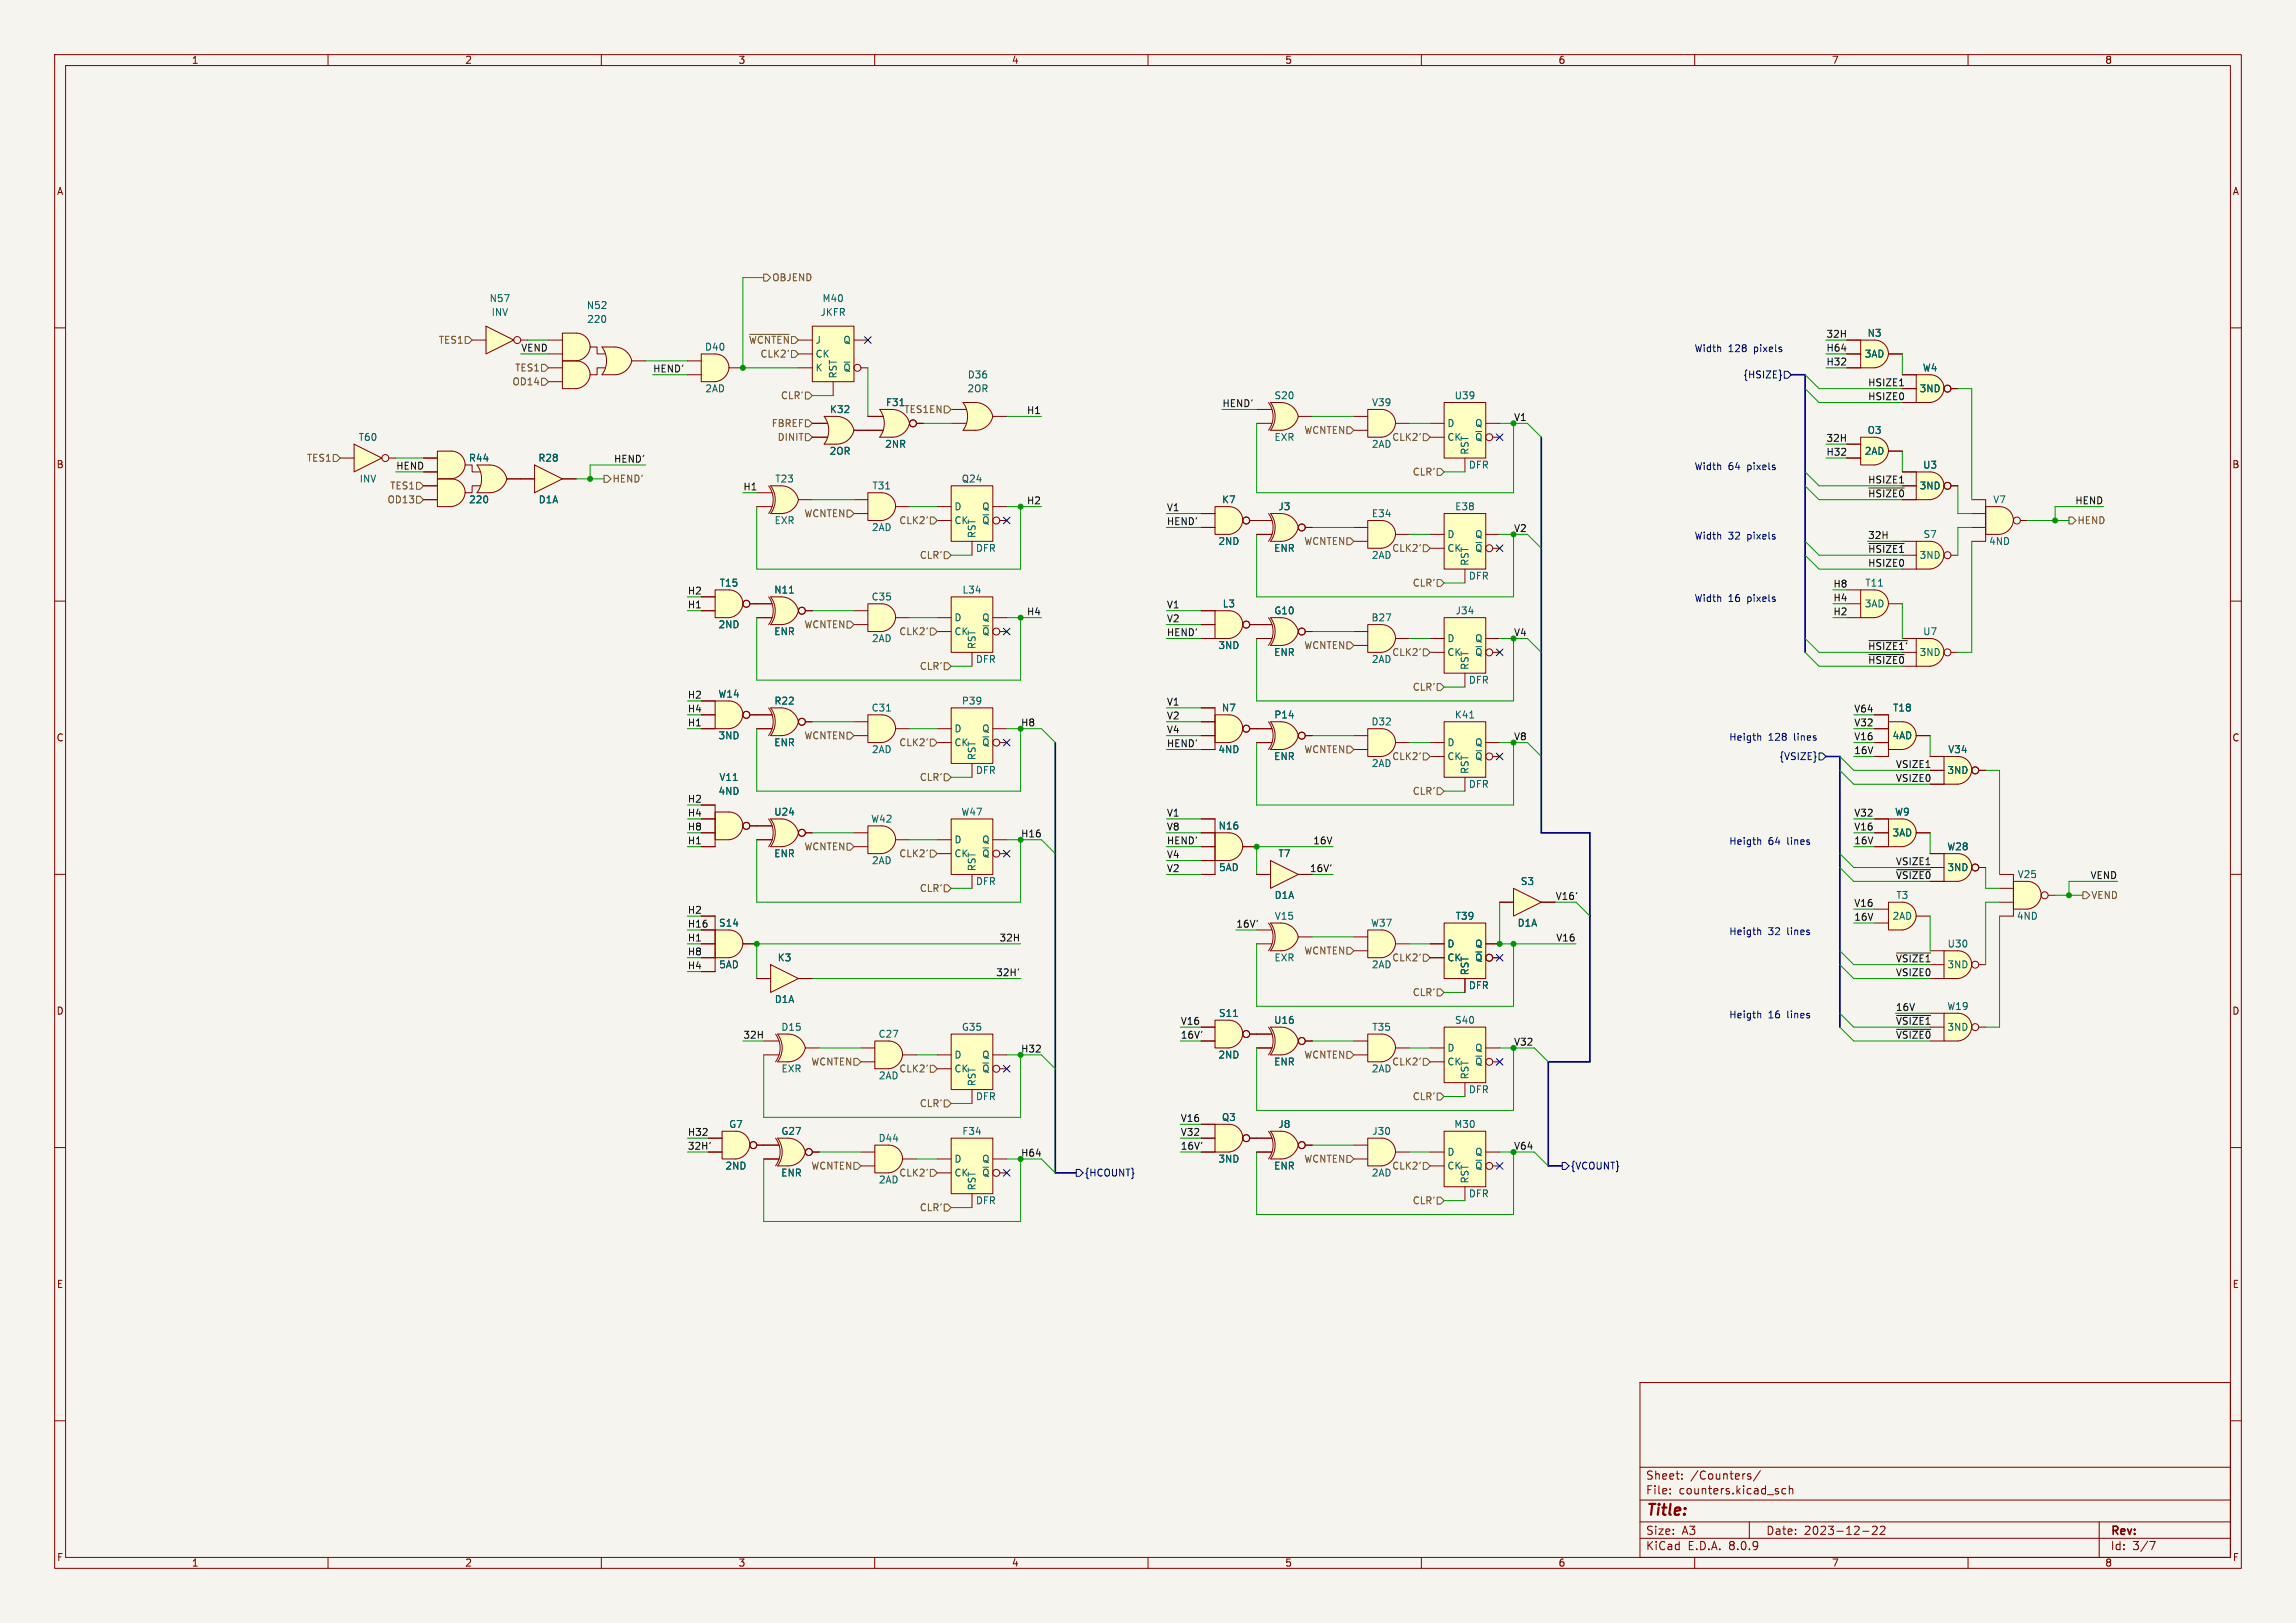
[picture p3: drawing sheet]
<svg xmlns="http://www.w3.org/2000/svg" width="420mm" height="297mm" viewBox="0 0 420 297" stroke-linecap="round" stroke-linejoin="round" font-family="sans-serif">
<defs><g id="words">
<text font-size="2.8" fill="#840000" x="301" y="277.9">Title:</text>
<g font-size="2.1" fill="#840000">
<text x="301" y="273.7">File:</text>
<text x="301" y="271">Sheet:</text>
<text x="307.1" y="273.7">counters.kicad_sch</text>
<text x="309.2" y="271">/Counters/</text>
<text x="301" y="281.1">Size:</text>
<text x="307.6" y="281.1">A3</text>
<text x="323" y="281.1">Date:</text>
<text x="330" y="281.1">2023-12-22</text>
<text x="386" y="281.3">Rev:</text>
<text x="301" y="283.9">KiCad</text>
<text x="308.7" y="283.9">E.D.A.</text>
<text x="316.3" y="283.9">8.0.9</text>
<text x="386" y="283.9">Id:</text>
<text x="390.1" y="283.9">3/7</text>
</g>
<g font-size="1.8" fill="#840000">
<text x="35" y="11.9">1</text>
<text x="85" y="11.9">2</text>
<text x="135" y="11.9">3</text>
<text x="185" y="11.9">4</text>
<text x="235" y="11.9">5</text>
<text x="285" y="11.9">6</text>
<text x="335" y="11.9">7</text>
<text x="385" y="11.9">8</text>
<text x="10.3" y="35.9">A</text>
<text x="408.3" y="35.9">A</text>
<text x="10.3" y="85.9">B</text>
<text x="408.2" y="85.9">B</text>
<text x="341.6" y="91.1">~{HSIZE0}</text>
<text x="10.3" y="135.9">C</text>
<text x="408.2" y="135.9">C</text>
<text x="10.3" y="185.9">D</text>
<text x="408.2" y="185.9">D</text>
<text x="10.3" y="235.9">E</text>
<text x="408.3" y="235.9">E</text>
<text x="10.3" y="285.9">F</text>
<text x="35" y="286.9">1</text>
<text x="85" y="286.9">2</text>
<text x="135" y="286.9">3</text>
<text x="185" y="286.9">4</text>
<text x="235" y="286.9">5</text>
<text x="285" y="286.9">6</text>
<text x="335" y="286.9">7</text>
<text x="385" y="286.9">8</text>
<text x="408.3" y="285.9">F</text>
</g>
<g font-size="1.8" fill="#725600">
<text x="141.2" y="51.7">OBJEND</text>
<text x="80.2" y="63.1">TES1</text>
<text x="136.9" y="63.1">~{WCNTEN}</text>
<text x="139" y="65.6">CLK2'</text>
<text x="93.6" y="70.7">OD14</text>
<text x="94.1" y="68.2">TES1</text>
<text x="142.8" y="73.3">CLR'</text>
<text x="165.3" y="75.8">TES1EN</text>
<text x="141.1" y="78.3">FBREF</text>
<text x="142.1" y="80.9">DINIT</text>
<text x="238.5" y="79.6">WCNTEN</text>
<text x="254.6" y="80.9">CLK2'</text>
<text x="56" y="84.7">TES1</text>
<text x="71.3" y="89.8">TES1</text>
<text x="112" y="88.5">HEND'</text>
<text x="258.3" y="87.2">CLR'</text>
<text x="70.8" y="92.3">OD13</text>
<text x="147" y="94.8">WCNTEN</text>
<text x="164.4" y="96.1">CLK2'</text>
<text x="238.5" y="99.9">WCNTEN</text>
<text x="254.6" y="101.2">CLK2'</text>
<text x="379.9" y="96.1">HEND</text>
<text x="168.2" y="102.5">CLR'</text>
<text x="258.3" y="107.5">CLR'</text>
<text x="147" y="115.2">WCNTEN</text>
<text x="164.4" y="116.4">CLK2'</text>
<text x="238.5" y="119">WCNTEN</text>
<text x="168.2" y="122.8">CLR'</text>
<text x="254.6" y="120.2">CLK2'</text>
<text x="258.3" y="126.6">CLR'</text>
<text x="147" y="135.5">WCNTEN</text>
<text x="164.4" y="136.8">CLK2'</text>
<text x="168.2" y="143.1">CLR'</text>
<text x="238.5" y="138">WCNTEN</text>
<text x="254.6" y="139.3">CLK2'</text>
<text x="258.3" y="145.6">CLR'</text>
<text x="147" y="155.8">WCNTEN</text>
<text x="164.4" y="157.1">CLK2'</text>
<text x="168.2" y="163.4">CLR'</text>
<text x="382.5" y="164.7">VEND</text>
<text x="238.5" y="174.9">WCNTEN</text>
<text x="254.6" y="176.1">CLK2'</text>
<text x="258.3" y="182.5">CLR'</text>
<text x="148.3" y="195.2">WCNTEN</text>
<text x="164.4" y="196.4">CLK2'</text>
<text x="238.5" y="193.9">WCNTEN</text>
<text x="254.6" y="195.2">CLK2'</text>
<text x="168.2" y="202.8">CLR'</text>
<text x="258.3" y="201.5">CLR'</text>
<text x="148.3" y="214.2">WCNTEN</text>
<text x="164.4" y="215.5">CLK2'</text>
<text x="238.5" y="213">WCNTEN</text>
<text x="254.6" y="214.2">CLK2'</text>
<text x="168.2" y="221.8">CLR'</text>
<text x="258.3" y="220.6">CLR'</text>
</g>
<g font-size="1.8" fill="#006464">
<text x="89.5" y="55.5">N57</text>
<text x="89.8" y="58">INV</text>
<text x="107.2" y="56.7">N52</text>
<text x="107.3" y="59.3">220</text>
<text x="150" y="58">JKFR</text>
<text x="150.4" y="55.5">M40</text>
<text x="128.9" y="64.4">D40</text>
<text x="149.1" y="65.6">CK</text>
<text x="149.1" y="63.1">J</text>
<text x="154.2" y="63.1">Q</text>
<text x="341" y="65.6">3AD</text>
<text x="341.5" y="61.8">N3</text>
<text x="128.9" y="72">2AD</text>
<text x="149.1" y="68.2">K</text>
<text x="153.3" y="69.3" transform="rotate(-90 153.3 69.3)">RST</text>
<text x="154.2" y="68.2">~{Q}</text>
<text x="176.9" y="72">2OR</text>
<text x="176.9" y="69.4">D36</text>
<text x="351.1" y="72">3ND</text>
<text x="351.6" y="68.2">W4</text>
<text x="151.7" y="75.8">K32</text>
<text x="162" y="74.5">F31</text>
<text x="233" y="73.3">S20</text>
<text x="250.9" y="74.5">V39</text>
<text x="266" y="73.3">U39</text>
<text x="65.5" y="80.9">T60</text>
<text x="151.7" y="83.4">2OR</text>
<text x="161.8" y="82.1">2NR</text>
<text x="233" y="80.9">EXR</text>
<text x="250.8" y="82.1">2AD</text>
<text x="264.7" y="80.9">CK</text>
<text x="264.7" y="78.3">D</text>
<text x="268.8" y="83.3" transform="rotate(-90 268.8 83.3)">RST</text>
<text x="269.7" y="78.3">Q</text>
<text x="269.7" y="80.9">~{Q}</text>
<text x="341" y="83.4">2AD</text>
<text x="341.5" y="79.6">O3</text>
<text x="65.7" y="88.5">INV</text>
<text x="85.7" y="84.7">R44</text>
<text x="98.4" y="84.7">R28</text>
<text x="141.7" y="88.5">T23</text>
<text x="159.5" y="89.8">T31</text>
<text x="175.8" y="88.5">Q24</text>
<text x="268.6" y="86">DFR</text>
<text x="351.1" y="89.8">3ND</text>
<text x="351.7" y="86">U3</text>
<text x="85.7" y="92.3">220</text>
<text x="98.4" y="92.3">D1A</text>
<text x="174.5" y="93.6">D</text>
<text x="179.6" y="93.6">Q</text>
<text x="223.4" y="92.3">K7</text>
<text x="233.8" y="93.6">J3</text>
<text x="250.8" y="94.8">E34</text>
<text x="266.1" y="93.6">E38</text>
<text x="364.5" y="92.3">V7</text>
<text x="141.6" y="96.1">EXR</text>
<text x="159.4" y="97.4">2AD</text>
<text x="174.5" y="96.1">CK</text>
<text x="178.4" y="101.2">DFR</text>
<text x="178.7" y="98.6" transform="rotate(-90 178.7 98.6)">RST</text>
<text x="179.6" y="96.1">~{Q}</text>
<text x="222.8" y="99.9">2ND</text>
<text x="233" y="101.2">ENR</text>
<text x="264.7" y="101.2">CK</text>
<text x="264.7" y="98.7">D</text>
<text x="269.7" y="98.7">Q</text>
<text x="269.7" y="101.2">~{Q}</text>
<text x="351.7" y="98.7">S7</text>
<text x="363.8" y="99.9">4ND</text>
<text x="131.6" y="107.5">T15</text>
<text x="250.8" y="102.5">2AD</text>
<text x="268.6" y="106.3">DFR</text>
<text x="268.8" y="103.6" transform="rotate(-90 268.8 103.6)">RST</text>
<text x="341.1" y="107.5">T11</text>
<text x="351.1" y="102.5">3ND</text>
<text x="141.5" y="108.8">N11</text>
<text x="159.3" y="110.1">C35</text>
<text x="174.5" y="113.9">D</text>
<text x="176" y="108.8">L34</text>
<text x="179.6" y="113.9">Q</text>
<text x="223.6" y="111.4">L3</text>
<text x="233" y="112.6">G10</text>
<text x="250.8" y="113.9">B27</text>
<text x="266.2" y="112.6">J34</text>
<text x="341" y="111.4">3AD</text>
<text x="131.3" y="115.2">2ND</text>
<text x="141.5" y="116.4">ENR</text>
<text x="159.4" y="117.7">2AD</text>
<text x="174.5" y="116.4">CK</text>
<text x="178.7" y="118.9" transform="rotate(-90 178.7 118.9)">RST</text>
<text x="179.6" y="116.4">~{Q}</text>
<text x="222.8" y="119">3ND</text>
<text x="264.7" y="117.7">D</text>
<text x="269.7" y="117.7">Q</text>
<text x="351.7" y="116.4">U7</text>
<text x="178.4" y="121.5">DFR</text>
<text x="233" y="120.2">ENR</text>
<text x="250.8" y="121.5">2AD</text>
<text x="264.7" y="120.2">CK</text>
<text x="268.6" y="125.3">DFR</text>
<text x="268.8" y="122.7" transform="rotate(-90 268.8 122.7)">RST</text>
<text x="269.7" y="120.2">~{Q}</text>
<text x="351.1" y="120.2">3ND</text>
<text x="131.3" y="127.9">W14</text>
<text x="141.6" y="129.1">R22</text>
<text x="159.3" y="130.4">C31</text>
<text x="175.9" y="129.1">P39</text>
<text x="223.4" y="130.4">N7</text>
<text x="233" y="131.7">P14</text>
<text x="266" y="131.7">K41</text>
<text x="346.2" y="130.4">T18</text>
<text x="131.3" y="135.5">3ND</text>
<text x="141.5" y="136.8">ENR</text>
<text x="174.5" y="136.8">CK</text>
<text x="174.5" y="134.2">D</text>
<text x="179.6" y="134.2">Q</text>
<text x="179.6" y="136.8">~{Q}</text>
<text x="250.8" y="132.9">D32</text>
<text x="264.7" y="136.8">D</text>
<text x="269.7" y="136.8">Q</text>
<text x="346.1" y="135.5">4AD</text>
<text x="131.5" y="143.1">V11</text>
<text x="159.4" y="138">2AD</text>
<text x="178.4" y="141.8">DFR</text>
<text x="178.7" y="139.2" transform="rotate(-90 178.7 139.2)">RST</text>
<text x="222.8" y="138">4ND</text>
<text x="233" y="139.3">ENR</text>
<text x="250.8" y="140.6">2AD</text>
<text x="264.7" y="139.3">CK</text>
<text x="268.8" y="141.7" transform="rotate(-90 268.8 141.7)">RST</text>
<text x="269.7" y="139.3">~{Q}</text>
<text x="356.1" y="141.8">3ND</text>
<text x="356.3" y="138">V34</text>
<text x="131.3" y="145.6">4ND</text>
<text x="141.5" y="149.5">U24</text>
<text x="175.8" y="149.5">W47</text>
<text x="268.6" y="144.4">DFR</text>
<text x="346.5" y="149.5">W9</text>
<text x="159.3" y="150.7">W42</text>
<text x="174.5" y="154.5">D</text>
<text x="179.6" y="154.5">Q</text>
<text x="222.8" y="152">N16</text>
<text x="346.1" y="153.3">3AD</text>
<text x="356.1" y="155.8">W28</text>
<text x="141.5" y="157.1">ENR</text>
<text x="159.4" y="158.3">2AD</text>
<text x="174.5" y="157.1">CK</text>
<text x="178.7" y="159.5" transform="rotate(-90 178.7 159.5)">RST</text>
<text x="179.6" y="157.1">~{Q}</text>
<text x="222.9" y="159.6">5AD</text>
<text x="233.8" y="157.1">T7</text>
<text x="356.1" y="159.6">3ND</text>
<text x="369" y="160.9">V25</text>
<text x="178.4" y="162.2">DFR</text>
<text x="233.1" y="164.7">D1A</text>
<text x="278.1" y="162.2">S3</text>
<text x="346.8" y="164.7">T3</text>
<text x="131.4" y="169.8">S14</text>
<text x="233.1" y="168.5">V15</text>
<text x="250.7" y="169.8">W37</text>
<text x="264.7" y="173.6">D</text>
<text x="266.2" y="168.5">T39</text>
<text x="269.7" y="173.6">Q</text>
<text x="277.5" y="169.8">D1A</text>
<text x="346.1" y="168.5">2AD</text>
<text x="356.2" y="173.6">U30</text>
<text x="368.8" y="168.5">4ND</text>
<text x="131.5" y="177.4">5AD</text>
<text x="142.2" y="176.1">K3</text>
<text x="233" y="176.1">EXR</text>
<text x="250.8" y="177.4">2AD</text>
<text x="264.7" y="176.1">CK</text>
<text x="268.8" y="178.6" transform="rotate(-90 268.8 178.6)">RST</text>
<text x="269.7" y="176.1">~{Q}</text>
<text x="356.1" y="177.4">3ND</text>
<text x="141.6" y="183.7">D1A</text>
<text x="268.6" y="181.2">DFR</text>
<text x="356.1" y="185">W19</text>
<text x="142.8" y="188.8">D15</text>
<text x="160.6" y="190.1">C27</text>
<text x="175.9" y="188.8">G35</text>
<text x="222.9" y="186.3">S11</text>
<text x="233" y="187.6">U16</text>
<text x="250.9" y="188.8">T35</text>
<text x="266.1" y="187.6">S40</text>
<text x="356.1" y="188.8">3ND</text>
<text x="142.9" y="196.4">EXR</text>
<text x="160.7" y="197.7">2AD</text>
<text x="174.5" y="196.4">CK</text>
<text x="174.5" y="193.9">D</text>
<text x="179.6" y="193.9">Q</text>
<text x="179.6" y="196.4">~{Q}</text>
<text x="222.8" y="193.9">2ND</text>
<text x="233" y="195.2">ENR</text>
<text x="250.8" y="196.4">2AD</text>
<text x="264.7" y="195.2">CK</text>
<text x="264.7" y="192.6">D</text>
<text x="268.8" y="197.6" transform="rotate(-90 268.8 197.6)">RST</text>
<text x="269.7" y="192.6">Q</text>
<text x="269.7" y="195.2">~{Q}</text>
<text x="178.4" y="201.5">DFR</text>
<text x="178.7" y="198.9" transform="rotate(-90 178.7 198.9)">RST</text>
<text x="268.6" y="200.3">DFR</text>
<text x="133.3" y="206.6">G7</text>
<text x="142.8" y="207.9">G27</text>
<text x="160.6" y="209.1">D44</text>
<text x="175.9" y="207.9">F34</text>
<text x="223.4" y="205.3">Q3</text>
<text x="233.8" y="206.6">J8</text>
<text x="250.9" y="207.9">J30</text>
<text x="265.9" y="206.6">M30</text>
<text x="132.6" y="214.2">2ND</text>
<text x="142.8" y="215.5">ENR</text>
<text x="174.5" y="215.5">CK</text>
<text x="174.5" y="213">D</text>
<text x="179.6" y="213">Q</text>
<text x="179.6" y="215.5">~{Q}</text>
<text x="222.8" y="213">3ND</text>
<text x="233" y="214.2">ENR</text>
<text x="250.8" y="215.5">2AD</text>
<text x="264.7" y="214.2">CK</text>
<text x="264.7" y="211.7">D</text>
<text x="269.7" y="211.7">Q</text>
<text x="269.7" y="214.2">~{Q}</text>
<text x="160.7" y="216.8">2AD</text>
<text x="178.4" y="220.6">DFR</text>
<text x="178.7" y="217.9" transform="rotate(-90 178.7 217.9)">RST</text>
<text x="268.6" y="219.3">DFR</text>
<text x="268.8" y="216.7" transform="rotate(-90 268.8 216.7)">RST</text>
</g>
<g font-size="1.8" fill="#0f0f0f">
<text x="95.2" y="64.4">VEND</text>
<text x="334" y="64.4">H64</text>
<text x="334" y="61.9">32H</text>
<text x="119.4" y="68.2">HEND'</text>
<text x="334" y="67">H32</text>
<text x="341.6" y="70.8">HSIZE1</text>
<text x="187.8" y="75.9">H1</text>
<text x="223.5" y="74.6">HEND'</text>
<text x="276.9" y="77.1">V1</text>
<text x="341.6" y="73.3">HSIZE0</text>
<text x="334" y="83.5">H32</text>
<text x="334" y="80.9">32H</text>
<text x="72.4" y="86">HEND</text>
<text x="112.2" y="84.7">HEND'</text>
<text x="135.9" y="89.8">H1</text>
<text x="341.6" y="88.6">HSIZE1</text>
<text x="187.8" y="92.4">H2</text>
<text x="213.4" y="93.6">V1</text>
<text x="379.5" y="92.4">HEND</text>
<text x="213.4" y="96.2">HEND'</text>
<text x="341.6" y="101.3">~{HSIZE1}</text>
<text x="341.6" y="98.7">32H</text>
<text x="341.6" y="103.8">HSIZE0</text>
<text x="125.7" y="111.4">H1</text>
<text x="187.8" y="112.7">H4</text>
<text x="213.4" y="111.4">V1</text>
<text x="213.4" y="114">V2</text>
<text x="213.4" y="116.5">HEND'</text>
<text x="341.6" y="119">~{HSIZE1'}</text>
<text x="341.6" y="121.6">~{HSIZE0}</text>
<text x="213.4" y="129.2">V1</text>
<text x="213.4" y="131.7">V2</text>
<text x="339.1" y="130.5">V64</text>
<text x="125.7" y="133">H1</text>
<text x="186.7" y="133">H8</text>
<text x="213.4" y="134.3">V4</text>
<text x="213.4" y="136.8">HEND'</text>
<text x="339.1" y="135.5">V16</text>
<text x="339.1" y="133">V32</text>
<text x="339.1" y="138.1">16V</text>
<text x="346.7" y="140.6">VSIZE1</text>
<text x="346.7" y="143.2">VSIZE0</text>
<text x="213.4" y="149.5">V1</text>
<text x="339.1" y="149.5">V32</text>
<text x="125.7" y="154.6">H1</text>
<text x="186.7" y="153.3">H16</text>
<text x="213.4" y="152.1">V8</text>
<text x="213.4" y="154.6">HEND'</text>
<text x="240.1" y="154.6">16V</text>
<text x="339.1" y="154.6">16V</text>
<text x="339.1" y="152.1">V16</text>
<text x="213.4" y="159.7">V2</text>
<text x="213.4" y="157.1">V4</text>
<text x="239.5" y="159.7">16V'</text>
<text x="346.7" y="160.9">~{VSIZE0}</text>
<text x="346.7" y="158.4">VSIZE1</text>
<text x="382.3" y="160.9">VEND</text>
<text x="284.5" y="164.8">V16'</text>
<text x="339.1" y="166">V16</text>
<text x="125.7" y="172.4">H1</text>
<text x="182.7" y="172.4">32H</text>
<text x="226.1" y="169.8">16V'</text>
<text x="284.6" y="172.4">V16</text>
<text x="339.1" y="168.6">16V</text>
<text x="182.1" y="178.7">32H'</text>
<text x="346.7" y="176.2">~{VSIZE1}</text>
<text x="346.7" y="178.7">VSIZE0</text>
<text x="346.7" y="185.1">16V</text>
<text x="135.9" y="190.2">32H</text>
<text x="215.9" y="187.6">V16</text>
<text x="215.9" y="190.2">16V'</text>
<text x="276.9" y="191.4">V32</text>
<text x="346.7" y="190.2">~{VSIZE0}</text>
<text x="346.7" y="187.6">~{VSIZE1}</text>
<text x="186.7" y="192.7">H32</text>
<text x="125.7" y="207.9">H32</text>
<text x="215.9" y="205.4">V16</text>
<text x="215.9" y="207.9">V32</text>
<text x="125.7" y="210.5">32H'</text>
<text x="186.7" y="211.7">H64</text>
<text x="215.9" y="210.5">16V'</text>
<text x="276.9" y="210.5">V64</text>
</g>
<g font-size="1.8" fill="#0000c2">
<text x="309.9" y="64.5">Width</text>
<text x="316.1" y="64.5">128</text>
<text x="320.9" y="64.5">pixels</text>
<text x="309.9" y="86.1">Width</text>
<text x="316.1" y="86.1">64</text>
<text x="319.7" y="86.1">pixels</text>
<text x="309.9" y="98.8">Width</text>
<text x="316.1" y="98.8">32</text>
<text x="319.7" y="98.8">pixels</text>
<text x="309.9" y="110.2">Width</text>
<text x="316.1" y="110.2">16</text>
<text x="319.7" y="110.2">pixels</text>
<text x="316.2" y="135.6">Heigth</text>
<text x="323.4" y="135.6">128</text>
<text x="328.2" y="135.6">lines</text>
<text x="316.2" y="154.7">Heigth</text>
<text x="323.4" y="154.7">64</text>
<text x="327" y="154.7">lines</text>
<text x="316.2" y="171.2">Heigth</text>
<text x="323.4" y="171.2">32</text>
<text x="327" y="171.2">lines</text>
<text x="316.2" y="186.4">Heigth</text>
<text x="323.4" y="186.4">16</text>
<text x="327" y="186.4">lines</text>
</g>
<g font-size="1.8" fill="#000084">
<text x="318.8" y="69.4">{HSIZE}</text>
<text x="325.4" y="139.3">{VSIZE}</text>
<text x="198.3" y="215.5">{HCOUNT}</text>
<text x="287.2" y="214.2">{VCOUNT}</text>
</g>
<g font-size="1.8" fill="#009600">
<text x="276.9" y="97.4">V2</text>
<text x="335.3" y="107.6">H8</text>
<text x="125.7" y="108.9">H2</text>
<text x="335.3" y="112.7">H2</text>
<text x="335.3" y="110.1">H4</text>
<text x="276.9" y="116.5">V4</text>
<text x="125.7" y="130.5">H4</text>
<text x="125.7" y="127.9">H2</text>
<text x="276.9" y="135.5">V8</text>
<text x="125.7" y="149.5">H4</text>
<text x="125.7" y="147">H2</text>
<text x="125.7" y="152.1">H8</text>
<text x="125.7" y="167.3">H2</text>
<text x="125.7" y="169.8">H16</text>
<text x="125.7" y="177.5">H4</text>
<text x="125.7" y="174.9">H8</text>
</g>
</g></defs>
<path d="M0 0h420v297h-420z" fill="#f5f4ef" stroke="#f5f4ef" stroke-width=".18"/>
<g fill="none" stroke="#840000" stroke-width=".18">
<path d="M10 10h400v277h-400zM12 12h396v273h-396zM60 10v2M110 10v2M160 10v2M210 10v2M260 10v2M310 10v2M360 10v2M10 60h2M408 60h2M10 110h2"/>
<path d="M408 110h2M10 160h2M408 160h2M10 210h2M408 210h2M300 253h108v32h-108zM10 260h2M300 278.5h108M300 274.5h108M300 268.5h108M305.5 273.2v.2M305.5 272.5v.1"/>
<path d="M307.7 270.5v.2M307.7 269.8v.1M320 278.5v3M320.2 269.8l-.3-.1-.2 .2v.2l.5 .2v.3h-.5M322 269.1l-1.3 1.9M326.7 272.5l-.5-.1-.3 .3v.4l.2 .2h.6M327.3 272.5l.2-.1 .4 .1v.9M327.3 271.9v1.5M342.5 279.4l.6-.1 .2 .1 .1 .3-1 1.1h1M343.9 279.4l.6-.1 .2 .1 .1 .3-.9 1.1h.9M384 278.5v6.5M408 260h2"/>
<path d="M60 285v2M110 285v2M160 285v2M210 285v2M260 285v2M300 281.5h108M310 285v2M340.7 280.2h1.2M360 285v2M393.2 282.1h1l-.6 1.5"/>
</g>
<path d="M264.2 73.7h7.6v10.1h-7.6z" fill="#ffffc2"/>
<path d="M261.6 77.5h2.6M264.2 73.7h7.6v10.1h-7.6zM271.8 77.5h2.5M261.6 80h2.6M268 83.8v2.6M273 80h1.3" fill="none" stroke="#840000" stroke-width=".18"/>
<path d="M174 189.2h7.6v10.2h-7.6z" fill="#ffffc2"/>
<path d="M171.4 195.6h2.6M171.4 193h2.6M174 189.2h7.6v10.2h-7.6zM177.8 199.4v2.5M181.6 193h2.5M182.9 195.6h1.2" fill="none" stroke="#840000" stroke-width=".18"/>
<path d="M133.1 172.4l2.8 .3a2.82 2.82 0 0 1-2.6 2.6z" fill="#ffffc2" stroke="#ffffc2" stroke-width=".18"/>
<path d="M130.8 170.2h2.5v5.1h-2.5z" fill="#ffffc2"/>
<g fill="#ffffc2" stroke="#ffffc2" stroke-width=".18">
<path d="M133.3 170.2a2.54 2.54 0 0 1 2.6 2.5h-2.6z"/>
<path d="M370.6 163.6l2.8 .2a2.82 2.82 0 0 1-2.6 2.6z"/>
</g>
<path d="M128.3 167.6h2.5v10.2h-2.5M128.3 175.3h2.5M128.3 172.7h2.5M128.3 170.2h2.5M130.8 170.2h2.5a2.53 2.53 0 0 1 2.6 2.4 2.53 2.53 0 0 1-2.3 2.6l-2.8 .1zM135.9 172.7h2.5" fill="none" stroke="#840000" stroke-width=".18"/>
<path d="M368.3 161.3h2.5v5.1h-2.5z" fill="#ffffc2"/>
<g fill="#ffffc2" stroke="#ffffc2" stroke-width=".18">
<path d="M370.8 161.3a2.54 2.54 0 0 1 2.6 2.5h-2.6z"/>
<path d="M357.9 187.7l2.8 .3a2.82 2.82 0 0 1-2.6 2.5z"/>
</g>
<g fill="none" stroke="#840000" stroke-width=".18">
<path d="M365.8 160h2.5v7.6h-2.5M365.8 165.1h2.5M365.8 162.6h2.5M368.3 161.3h2.5a2.53 2.53 0 0 1 2.6 2.4 2.53 2.53 0 0 1-2.3 2.6l-2.8 .1zM374.6 163.8h1.3"/>
<circle cx="374" cy="163.8" r=".63"/>
</g>
<path d="M355.6 185.4h2.5v5.1h-2.5z" fill="#ffffc2"/>
<g fill="#ffffc2" stroke="#ffffc2" stroke-width=".18">
<path d="M358.1 185.4a2.54 2.54 0 0 1 2.6 2.6h-2.6z"/>
<path d="M357.9 176.3l2.8 .2a2.82 2.82 0 0 1-2.6 2.6z"/>
</g>
<g fill="none" stroke="#840000" stroke-width=".18">
<path d="M353.1 190.5h2.5M353.1 188h2.5M353.1 185.4h2.5M355.6 185.4h2.5a2.53 2.53 0 0 1 2.6 2.4 2.53 2.53 0 0 1-2.3 2.7h-2.8zM361.9 188h1.3"/>
<circle cx="361.3" cy="188" r=".63"/>
</g>
<path d="M355.6 174h2.5v5.1h-2.5z" fill="#ffffc2"/>
<g fill="#ffffc2" stroke="#ffffc2" stroke-width=".18">
<path d="M358.1 174a2.54 2.54 0 0 1 2.6 2.5h-2.6z"/>
<path d="M134.3 209.3l2.9 .3a2.82 2.82 0 0 1-2.6 2.5z"/>
</g>
<g fill="none" stroke="#840000" stroke-width=".18">
<path d="M353.1 179.1h2.5M353.1 176.5h2.5M353.1 174h2.5M355.6 174h2.5a2.53 2.53 0 0 1 2.6 2.4 2.53 2.53 0 0 1-2.3 2.6l-2.8 .1zM361.9 176.5h1.3"/>
<circle cx="361.3" cy="176.5" r=".63"/>
</g>
<path d="M132.1 207h2.5v5.1h-2.5z" fill="#ffffc2"/>
<path d="M134.6 207a2.54 2.54 0 0 1 2.6 2.6h-2.6z" fill="#ffffc2" stroke="#ffffc2" stroke-width=".18"/>
<g fill="none" stroke="#840000" stroke-width=".18">
<path d="M129.5 210.8h2.6M129.5 208.3h2.6M132.1 207h2.5a2.53 2.53 0 0 1 2.6 2.4 2.53 2.53 0 0 1-2.3 2.7h-2.8zM138.4 209.6h1.3"/>
<circle cx="137.8" cy="209.5" r=".63"/>
</g>
<path d="M141 176.5l5 2.6-5 2.5z" fill="#ffffc2"/>
<path d="M138.4 179.1h2.6M141 176.5l5 2.6-5 2.5zM146 179.1h2.6" fill="none" stroke="#840000" stroke-width=".18"/>
<path d="M347.7 134.3l2.8 .3a2.82 2.82 0 0 1-2.5 2.6z" fill="#ffffc2" stroke="#ffffc2" stroke-width=".18"/>
<path d="M345.4 132.1h2.6v5.1h-2.6z" fill="#ffffc2"/>
<g fill="#ffffc2" stroke="#ffffc2" stroke-width=".18">
<path d="M348 132.1a2.54 2.54 0 0 1 2.5 2.5h-2.5z"/>
<path d="M352.8 119.1l2.8 .3a2.82 2.82 0 0 1-2.5 2.5z"/>
</g>
<path d="M342.9 130.8h2.5v7.6h-2.5M342.9 135.9h2.5M342.9 133.4h2.5M345.4 132.1h2.6a2.53 2.53 0 0 1 2.5 2.4 2.53 2.53 0 0 1-2.3 2.6l-2.8 .1zM350.5 134.6h2.6" fill="none" stroke="#840000" stroke-width=".18"/>
<path d="M350.5 116.8h2.6v5.1h-2.6z" fill="#ffffc2"/>
<g fill="#ffffc2" stroke="#ffffc2" stroke-width=".18">
<path d="M353.1 116.8a2.54 2.54 0 0 1 2.5 2.6h-2.5z"/>
<path d="M352.8 88.6l2.8 .3a2.82 2.82 0 0 1-2.5 2.5z"/>
</g>
<g fill="none" stroke="#840000" stroke-width=".18">
<path d="M348 116.8h2.5M350.5 116.8h2.6a2.53 2.53 0 0 1 2.5 2.4 2.53 2.53 0 0 1-2.3 2.7h-2.8zM356.9 119.4h1.2"/>
<circle cx="356.2" cy="119.4" r=".63"/>
</g>
<path d="M350.5 86.4h2.6v5h-2.6z" fill="#ffffc2"/>
<g fill="#ffffc2" stroke="#ffffc2" stroke-width=".18">
<path d="M353.1 86.4a2.54 2.54 0 0 1 2.5 2.5h-2.5z"/>
<path d="M342.6 82.3l2.8 .3a2.82 2.82 0 0 1-2.5 2.5z"/>
</g>
<g fill="none" stroke="#840000" stroke-width=".18">
<path d="M348 88.9h2.5M348 86.4h2.5M350.5 86.4h2.6a2.53 2.53 0 0 1 2.5 2.4 2.53 2.53 0 0 1-2.3 2.6h-2.8zM356.9 88.9h1.2"/>
<circle cx="356.2" cy="88.9" r=".63"/>
</g>
<path d="M340.4 80h2.5v5.1h-2.5z" fill="#ffffc2"/>
<g fill="#ffffc2" stroke="#ffffc2" stroke-width=".18">
<path d="M342.9 80a2.54 2.54 0 0 1 2.5 2.6h-2.5z"/>
<path d="M352.8 70.9l2.8 .2a2.82 2.82 0 0 1-2.5 2.6z"/>
</g>
<path d="M337.8 83.8h2.6M337.8 81.3h2.6M340.4 80h2.5a2.53 2.53 0 0 1 2.5 2.4 2.53 2.53 0 0 1-2.3 2.7h-2.7zM345.4 82.6h2.6" fill="none" stroke="#840000" stroke-width=".18"/>
<path d="M350.5 68.6h2.6v5.1h-2.6z" fill="#ffffc2"/>
<g fill="#ffffc2" stroke="#ffffc2" stroke-width=".18">
<path d="M353.1 68.6a2.54 2.54 0 0 1 2.5 2.5h-2.5z"/>
<path d="M342.6 64.5l2.8 .3a2.82 2.82 0 0 1-2.5 2.5z"/>
</g>
<g fill="none" stroke="#840000" stroke-width=".18">
<path d="M348 73.7h2.5M348 71.1h2.5M348 68.6h2.5M350.5 68.6h2.6a2.53 2.53 0 0 1 2.5 2.4 2.53 2.53 0 0 1-2.3 2.6l-2.8 .1zM356.9 71.1h1.2"/>
<circle cx="356.2" cy="71.1" r=".63"/>
</g>
<path d="M340.4 62.2h2.5v5.1h-2.5z" fill="#ffffc2"/>
<g fill="#ffffc2" stroke="#ffffc2" stroke-width=".18">
<path d="M342.9 62.2a2.54 2.54 0 0 1 2.5 2.6h-2.5z"/>
<path d="M162.3 192.8l2.8 .2a2.82 2.82 0 0 1-2.5 2.6z"/>
</g>
<path d="M337.8 67.3h2.6M337.8 64.8h2.6M337.8 62.2h2.6M340.4 62.2h2.5a2.53 2.53 0 0 1 2.5 2.4 2.53 2.53 0 0 1-2.3 2.7h-2.7zM345.4 64.8h2.6" fill="none" stroke="#840000" stroke-width=".18"/>
<path d="M160 190.5h2.6v5.1h-2.6z" fill="#ffffc2"/>
<g fill="#ffffc2" stroke="#ffffc2" stroke-width=".18">
<path d="M162.6 190.5a2.54 2.54 0 0 1 2.5 2.5h-2.5z"/>
<path d="M252.5 77.2l2.8 .3a2.82 2.82 0 0 1-2.6 2.5z"/>
</g>
<path d="M157.5 194.3h2.5M157.5 191.8h2.5M160 190.5h2.6a2.53 2.53 0 0 1 2.5 2.4 2.53 2.53 0 0 1-2.3 2.6l-2.8 .1zM165.1 193h2.5" fill="none" stroke="#840000" stroke-width=".18"/>
<path d="M250.2 74.9h2.5v5.1h-2.5z" fill="#ffffc2"/>
<g fill="#ffffc2" stroke="#ffffc2" stroke-width=".18">
<path d="M252.7 74.9a2.54 2.54 0 0 1 2.6 2.6h-2.6z"/>
<path d="M234.3 75.5l3.2 .7a3.3 3.3 0 0 1-3.2 2.5z"/>
</g>
<path d="M247.6 78.7h2.6M247.6 76.2h2.6M250.2 74.9h2.5a2.53 2.53 0 0 1 2.6 2.4 2.53 2.53 0 0 1-2.3 2.7h-2.8zM255.3 77.5h2.5" fill="none" stroke="#840000" stroke-width=".18"/>
<g fill="#ffffc2">
<path d="M232.4 73.7h1.9z"/>
<path d="M232.4 73.7h1.9v5h-1.9a4.3 4.3 0 0 0 0-5z"/>
</g>
<path d="M234.3 73.7a3.2 3.2 0 0 1 3.2 2.5l-3.2 .7z" fill="#ffffc2" stroke="#ffffc2" stroke-width=".18"/>
<path d="M229.9 77.5h2.8M229.9 74.9h2.8M232 73.7a4.3 4.3 0 0 1 0 5M237.5 76.2a3.3 3.3 0 0 0-3.2-2.5h-1.9a4.3 4.3 0 0 1 0 5M237.5 76.2h2.5M237.5 76.2a3.3 3.3 0 0 1-3.2 2.5" fill="none" stroke="#840000" stroke-width=".18"/>
<path d="M232.4 78.7h1.9z" fill="#840000" stroke="#840000" stroke-width=".18"/>
<path d="M264.2 113h7.6v10.2h-7.6z" fill="#ffffc2"/>
<path d="M261.6 119.4h2.6M261.6 116.8h2.6M264.2 113h7.6v10.2h-7.6zM271.8 116.8h2.5M273 119.4h1.3M268 123.2v2.5" fill="none" stroke="#840000" stroke-width=".18"/>
<path d="M252.5 97.5l2.8 .3a2.82 2.82 0 0 1-2.6 2.5z" fill="#ffffc2" stroke="#ffffc2" stroke-width=".18"/>
<path d="M250.2 95.3h2.5v5h-2.5z" fill="#ffffc2"/>
<path d="M252.7 95.3a2.54 2.54 0 0 1 2.6 2.5h-2.6z" fill="#ffffc2" stroke="#ffffc2" stroke-width=".18"/>
<path d="M247.6 99.1h2.6M247.6 96.5h2.6M250.2 95.3h2.5a2.53 2.53 0 0 1 2.6 2.4 2.53 2.53 0 0 1-2.3 2.6h-2.8zM255.3 97.8h2.5" fill="none" stroke="#840000" stroke-width=".18"/>
<path d="M264.2 94h7.6v10.1h-7.6z" fill="#ffffc2"/>
<path d="M261.6 97.8h2.6M264.2 94h7.6v10.1h-7.6zM271.8 97.8h2.5M261.6 100.3h2.6M268 104.1v2.6M273 100.3h1.3" fill="none" stroke="#840000" stroke-width=".18"/>
<path d="M234.3 95.8l3.2 .7a3.3 3.3 0 0 1-3.2 2.6z" fill="#ffffc2" stroke="#ffffc2" stroke-width=".18"/>
<g fill="#ffffc2">
<path d="M232.4 94h1.9z"/>
<path d="M232.4 94h1.9v5.1h-1.9a4.3 4.3 0 0 0 0-5.1z"/>
</g>
<g fill="#ffffc2" stroke="#ffffc2" stroke-width=".18">
<path d="M234.3 94a3.2 3.2 0 0 1 3.2 2.5l-3.2 .7z"/>
<path d="M224.5 95l2.8 .3a2.82 2.82 0 0 1-2.5 2.5z"/>
</g>
<g fill="none" stroke="#840000" stroke-width=".18">
<path d="M229.9 97.8h2.8M229.9 95.3h2.8M232 94a4.3 4.3 0 0 1 0 5.1M232.4 99.1a4.3 4.3 0 0 0 0-5.1h1.9a3.1 3.1 0 0 1 3.2 2.7 3.3 3.3 0 0 1-3.2 2.4M238.8 96.5h1.2"/>
<circle cx="238.1" cy="96.5" r=".63"/>
</g>
<path d="M232.4 99.1h1.9z" fill="#840000" stroke="#840000" stroke-width=".18"/>
<path d="M222.2 92.7h2.6v5.1h-2.6z" fill="#ffffc2"/>
<g fill="#ffffc2" stroke="#ffffc2" stroke-width=".18">
<path d="M224.8 92.7a2.54 2.54 0 0 1 2.5 2.6h-2.5z"/>
<path d="M234.3 114.9l3.2 .7a3.3 3.3 0 0 1-3.2 2.5z"/>
</g>
<g fill="none" stroke="#840000" stroke-width=".18">
<path d="M219.7 96.5h2.5M219.7 94h2.5M222.2 92.7h2.6a2.53 2.53 0 0 1 2.5 2.4 2.53 2.53 0 0 1-2.3 2.7h-2.8zM228.6 95.3h1.3"/>
<circle cx="228" cy="95.2" r=".63"/>
</g>
<g fill="#ffffc2">
<path d="M232.4 113h1.9z"/>
<path d="M232.4 113h1.9v5.1h-1.9a4.3 4.3 0 0 0 0-5.1z"/>
</g>
<g fill="#ffffc2" stroke="#ffffc2" stroke-width=".18">
<path d="M234.3 113a3.2 3.2 0 0 1 3.2 2.6l-3.2 .7z"/>
<path d="M252.5 116.6l2.8 .2a2.82 2.82 0 0 1-2.6 2.6z"/>
</g>
<g fill="none" stroke="#840000" stroke-width=".18">
<path d="M229.9 116.8h2.8M229.9 114.3h2.8M232 113a4.3 4.3 0 0 1 0 5.1M232.4 118.1a4.3 4.3 0 0 0 0-5.1h1.9a3.1 3.1 0 0 1 3.2 2.7 3.3 3.3 0 0 1-3.2 2.4M238.8 115.6h1.2"/>
<circle cx="238.1" cy="115.6" r=".63"/>
</g>
<path d="M232.4 118.1h1.9z" fill="#840000" stroke="#840000" stroke-width=".18"/>
<path d="M250.2 114.3h2.5v5.1h-2.5z" fill="#ffffc2"/>
<g fill="#ffffc2" stroke="#ffffc2" stroke-width=".18">
<path d="M252.7 114.3a2.54 2.54 0 0 1 2.6 2.5h-2.6z"/>
<path d="M224.5 114l2.8 .3a2.82 2.82 0 0 1-2.5 2.5z"/>
</g>
<path d="M247.6 118.1h2.6M247.6 115.6h2.6M250.2 114.3h2.5a2.53 2.53 0 0 1 2.6 2.4 2.53 2.53 0 0 1-2.3 2.6l-2.8 .1zM255.3 116.8h2.5" fill="none" stroke="#840000" stroke-width=".18"/>
<path d="M222.2 111.8h2.6v5h-2.6z" fill="#ffffc2"/>
<g fill="#ffffc2" stroke="#ffffc2" stroke-width=".18">
<path d="M224.8 111.8a2.54 2.54 0 0 1 2.5 2.5h-2.5z"/>
<path d="M224.5 133.1l2.8 .3a2.82 2.82 0 0 1-2.5 2.5z"/>
</g>
<g fill="none" stroke="#840000" stroke-width=".18">
<path d="M219.7 116.8h2.5M219.7 114.3h2.5M219.7 111.8h2.5M222.2 111.8h2.6a2.53 2.53 0 0 1 2.5 2.4 2.53 2.53 0 0 1-2.3 2.6h-2.8zM228.6 114.3h1.3"/>
<circle cx="228" cy="114.3" r=".63"/>
</g>
<path d="M222.2 130.8h2.6v5.1h-2.6z" fill="#ffffc2"/>
<g fill="#ffffc2" stroke="#ffffc2" stroke-width=".18">
<path d="M224.8 130.8a2.54 2.54 0 0 1 2.5 2.6h-2.5z"/>
<path d="M224.5 154.7l2.8 .2a2.82 2.82 0 0 1-2.5 2.6z"/>
</g>
<g fill="none" stroke="#840000" stroke-width=".18">
<path d="M219.7 129.5h2.5v7.7h-2.5M219.7 134.6h2.5M219.7 132.1h2.5M222.2 130.8h2.6a2.53 2.53 0 0 1 2.5 2.4 2.53 2.53 0 0 1-2.3 2.7h-2.8zM228.6 133.4h1.3"/>
<circle cx="228" cy="133.3" r=".63"/>
</g>
<path d="M222.2 152.4h2.6v5.1h-2.6z" fill="#ffffc2"/>
<path d="M224.8 152.4a2.54 2.54 0 0 1 2.5 2.5h-2.5z" fill="#ffffc2" stroke="#ffffc2" stroke-width=".18"/>
<path d="M219.7 149.9h2.5v10.1h-2.5M219.7 157.5h2.5M219.7 154.9h2.5M219.7 152.4h2.5M222.2 152.4h2.6a2.53 2.53 0 0 1 2.5 2.4 2.53 2.53 0 0 1-2.3 2.6l-2.8 .1zM227.3 154.9h2.6" fill="none" stroke="#840000" stroke-width=".18"/>
<path d="M174 208.3h7.6v10.1h-7.6z" fill="#ffffc2"/>
<path d="M171.4 214.6h2.6M171.4 212.1h2.6M174 208.3h7.6v10.1h-7.6zM177.8 218.4v2.6M181.6 212.1h2.5M182.9 214.6h1.2" fill="none" stroke="#840000" stroke-width=".18"/>
<path d="M142.9 90.7l3.2 .7a3.3 3.3 0 0 1-3.2 2.6z" fill="#ffffc2" stroke="#ffffc2" stroke-width=".18"/>
<g fill="#ffffc2">
<path d="M141 88.9h1.9z"/>
<path d="M141 88.9h1.9v5.1h-1.9a4.3 4.3 0 0 0 0-5.1z"/>
</g>
<g fill="#ffffc2" stroke="#ffffc2" stroke-width=".18">
<path d="M142.9 88.9a3.2 3.2 0 0 1 3.1 2.5l-3.1 .7z"/>
<path d="M133.1 150.9l2.8 .2a2.82 2.82 0 0 1-2.6 2.6z"/>
</g>
<path d="M138.4 92.7h2.8M138.4 90.2h2.8M140.6 88.9a4.3 4.3 0 0 1 0 5.1M146 91.4a3.3 3.3 0 0 0-3.1-2.5h-1.9a4.3 4.3 0 0 1 0 5.1M146 91.4h2.6M146.1 91.4a3.3 3.3 0 0 1-3.2 2.6" fill="none" stroke="#840000" stroke-width=".18"/>
<path d="M141 94h1.9z" fill="#840000" stroke="#840000" stroke-width=".18"/>
<path d="M130.8 148.6h2.5v5.1h-2.5z" fill="#ffffc2"/>
<g fill="#ffffc2" stroke="#ffffc2" stroke-width=".18">
<path d="M133.3 148.6a2.54 2.54 0 0 1 2.6 2.5h-2.6z"/>
<path d="M161 133.1l2.8 .3a2.82 2.82 0 0 1-2.5 2.5z"/>
</g>
<g fill="none" stroke="#840000" stroke-width=".18">
<path d="M128.3 147.3h2.5v7.6h-2.5M128.3 152.4h2.5M128.3 149.9h2.5M130.8 148.6h2.5a2.53 2.53 0 0 1 2.6 2.4 2.53 2.53 0 0 1-2.3 2.6l-2.8 .1zM137.2 151.1h1.2"/>
<circle cx="136.5" cy="151.1" r=".63"/>
</g>
<path d="M158.7 130.8h2.6v5.1h-2.6z" fill="#ffffc2"/>
<path d="M161.3 130.8a2.54 2.54 0 0 1 2.5 2.6h-2.5z" fill="#ffffc2" stroke="#ffffc2" stroke-width=".18"/>
<path d="M156.2 134.6h2.5M156.2 132.1h2.5M158.7 130.8h2.6a2.53 2.53 0 0 1 2.5 2.4 2.53 2.53 0 0 1-2.3 2.7h-2.8zM163.8 133.4h2.6" fill="none" stroke="#840000" stroke-width=".18"/>
<path d="M162.2 130.1h.7" fill="none" stroke="#006464" stroke-width=".18"/>
<path d="M174 129.5h7.6v10.2h-7.6z" fill="#ffffc2"/>
<path d="M171.4 135.9h2.6M171.4 133.4h2.6M174 129.5h7.6v10.2h-7.6zM177.8 139.7v2.5M181.6 133.4h2.5M182.9 135.9h1.2" fill="none" stroke="#840000" stroke-width=".18"/>
<path d="M142.9 131.4l3.2 .7a3.3 3.3 0 0 1-3.2 2.5z" fill="#ffffc2" stroke="#ffffc2" stroke-width=".18"/>
<g fill="#ffffc2">
<path d="M141 129.5h1.9z"/>
<path d="M141 129.5h1.9v5.1h-1.9a4.3 4.3 0 0 0 0-5.1z"/>
</g>
<path d="M142.9 129.5a3.2 3.2 0 0 1 3.1 2.6l-3.1 .7z" fill="#ffffc2" stroke="#ffffc2" stroke-width=".18"/>
<g fill="none" stroke="#840000" stroke-width=".18">
<path d="M138.4 133.4h2.8M138.4 130.8h2.8M140.6 129.5a4.3 4.3 0 0 1 0 5.1M141 134.6a4.3 4.3 0 0 0 0-5.1h1.9a3.1 3.1 0 0 1 3.1 2.7 3.3 3.3 0 0 1-3.1 2.4M147.3 132.1h1.3"/>
<circle cx="146.7" cy="132.1" r=".63"/>
</g>
<path d="M141 134.6h1.9z" fill="#840000" stroke="#840000" stroke-width=".18"/>
<path d="M174 149.9h7.6v10.1h-7.6z" fill="#ffffc2"/>
<path d="M171.4 156.2h2.6M171.4 153.7h2.6M174 149.9h7.6v10.1h-7.6zM181.6 153.7h2.5M182.9 156.2h1.2M177.8 160v2.6" fill="none" stroke="#840000" stroke-width=".18"/>
<path d="M142.9 151.7l3.2 .7a3.3 3.3 0 0 1-3.2 2.5z" fill="#ffffc2" stroke="#ffffc2" stroke-width=".18"/>
<g fill="#ffffc2">
<path d="M141 149.9h1.9z"/>
<path d="M141 149.9h1.9v5h-1.9a4.3 4.3 0 0 0 0-5z"/>
</g>
<g fill="#ffffc2" stroke="#ffffc2" stroke-width=".18">
<path d="M142.9 149.9a3.2 3.2 0 0 1 3.1 2.5l-3.1 .7z"/>
<path d="M161 153.4l2.8 .3a2.82 2.82 0 0 1-2.5 2.5z"/>
</g>
<g fill="none" stroke="#840000" stroke-width=".18">
<path d="M138.4 153.7h2.8M138.4 151.1h2.8M140.6 149.9a4.3 4.3 0 0 1 0 5M141 154.9a4.3 4.3 0 0 0 0-5h1.9a3.1 3.1 0 0 1 3.1 2.6 3.3 3.3 0 0 1-3.1 2.4M147.3 152.4h1.3"/>
<circle cx="146.7" cy="152.4" r=".63"/>
</g>
<path d="M141 154.9h1.9z" fill="#840000" stroke="#840000" stroke-width=".18"/>
<path d="M158.7 151.1h2.6v5.1h-2.6z" fill="#ffffc2"/>
<g fill="#ffffc2" stroke="#ffffc2" stroke-width=".18">
<path d="M161.3 151.1a2.54 2.54 0 0 1 2.5 2.6h-2.5z"/>
<path d="M347.7 167.4l2.8 .2a2.82 2.82 0 0 1-2.5 2.6z"/>
</g>
<path d="M156.2 154.9h2.5M156.2 152.4h2.5M158.7 151.1h2.6a2.53 2.53 0 0 1 2.5 2.4 2.53 2.53 0 0 1-2.3 2.7h-2.8zM163.8 153.7h2.6" fill="none" stroke="#840000" stroke-width=".18"/>
<path d="M345.4 165.1h2.6v5.1h-2.6z" fill="#ffffc2"/>
<g fill="#ffffc2" stroke="#ffffc2" stroke-width=".18">
<path d="M348 165.1a2.54 2.54 0 0 1 2.5 2.5h-2.5z"/>
<path d="M347.7 152.1l2.8 .3a2.82 2.82 0 0 1-2.5 2.5z"/>
</g>
<path d="M342.9 168.9h2.5M342.9 166.4h2.5M345.4 165.1h2.6a2.53 2.53 0 0 1 2.5 2.4 2.53 2.53 0 0 1-2.3 2.6l-2.8 .1zM350.5 167.6h2.6" fill="none" stroke="#840000" stroke-width=".18"/>
<path d="M345.4 149.9h2.6v5h-2.6z" fill="#ffffc2"/>
<g fill="#ffffc2" stroke="#ffffc2" stroke-width=".18">
<path d="M348 149.9a2.54 2.54 0 0 1 2.5 2.5h-2.5z"/>
<path d="M133.1 130.5l2.8 .3a2.82 2.82 0 0 1-2.6 2.6z"/>
</g>
<path d="M342.9 154.9h2.5M342.9 152.4h2.5M342.9 149.9h2.5M345.4 149.9h2.6a2.53 2.53 0 0 1 2.5 2.4 2.53 2.53 0 0 1-2.3 2.6h-2.8zM350.5 152.4h2.6" fill="none" stroke="#840000" stroke-width=".18"/>
<path d="M130.8 128.3h2.5v5.1h-2.5z" fill="#ffffc2"/>
<path d="M133.3 128.3a2.54 2.54 0 0 1 2.6 2.5h-2.6z" fill="#ffffc2" stroke="#ffffc2" stroke-width=".18"/>
<g fill="none" stroke="#840000" stroke-width=".18">
<path d="M128.3 133.4h2.5M128.3 130.8h2.5M128.3 128.3h2.5M130.8 128.3h2.5a2.53 2.53 0 0 1 2.6 2.4 2.53 2.53 0 0 1-2.3 2.6l-2.8 .1zM137.2 130.8h1.2"/>
<circle cx="136.5" cy="130.8" r=".63"/>
</g>
<path d="M276.9 162.6l5 2.5-5 2.5z" fill="#ffffc2"/>
<path d="M274.3 165.1h2.6M276.9 162.6l5 2.5-5 2.5zM281.9 165.1h2.6" fill="none" stroke="#840000" stroke-width=".18"/>
<path d="M161 112.8l2.8 .2a2.82 2.82 0 0 1-2.5 2.6z" fill="#ffffc2" stroke="#ffffc2" stroke-width=".18"/>
<path d="M158.7 110.5h2.6v5.1h-2.6z" fill="#ffffc2"/>
<g fill="#ffffc2" stroke="#ffffc2" stroke-width=".18">
<path d="M161.3 110.5a2.54 2.54 0 0 1 2.5 2.5h-2.5z"/>
<path d="M142.9 111.1l3.2 .7a3.3 3.3 0 0 1-3.2 2.5z"/>
</g>
<path d="M156.2 114.3h2.5M156.2 111.8h2.5M158.7 110.5h2.6a2.53 2.53 0 0 1 2.5 2.4 2.53 2.53 0 0 1-2.3 2.6l-2.8 .1zM163.8 113h2.6" fill="none" stroke="#840000" stroke-width=".18"/>
<g fill="#ffffc2">
<path d="M141 109.2h1.9z"/>
<path d="M141 109.2h1.9v5.1h-1.9a4.3 4.3 0 0 0 0-5.1z"/>
</g>
<path d="M142.9 109.2a3.2 3.2 0 0 1 3.1 2.6l-3.1 .7z" fill="#ffffc2" stroke="#ffffc2" stroke-width=".18"/>
<g fill="none" stroke="#840000" stroke-width=".18">
<path d="M138.4 113h2.8M138.4 110.5h2.8M140.6 109.2a4.3 4.3 0 0 1 0 5.1M141 114.3a4.3 4.3 0 0 0 0-5.1h1.9a3.1 3.1 0 0 1 3.1 2.7 3.3 3.3 0 0 1-3.1 2.4M147.3 111.8h1.3"/>
<circle cx="146.7" cy="111.8" r=".63"/>
</g>
<path d="M141 114.3h1.9z" fill="#840000" stroke="#840000" stroke-width=".18"/>
<path d="M144.4 108.5h.7" fill="none" stroke="#006464" stroke-width=".18"/>
<path d="M264.2 168.9h7.6v10.2h-7.6z" fill="#ffffc2"/>
<path d="M261.6 175.3h2.6M261.6 172.7h2.6M264.2 168.9h7.6v10.2h-7.6zM268 179.1v2.5M271.8 172.7h2.5M273 175.3h1.3" fill="none" stroke="#840000" stroke-width=".18"/>
<path d="M153 78l3.2 .7a3.3 3.3 0 0 1-3.2 2.6z" fill="#ffffc2" stroke="#ffffc2" stroke-width=".18"/>
<path d="M150.7 76.2h2.3" fill="none" stroke="#ffffc2" stroke-width=".18"/>
<path d="M150.7 76.2h2.3v5.1h-2.3a4.3 4.3 0 0 0 0-5.1z" fill="#ffffc2"/>
<g fill="#ffffc2" stroke="#ffffc2" stroke-width=".18">
<path d="M153 76.2a3.2 3.2 0 0 1 3.2 2.5l-3.2 .7z"/>
<path d="M161 92.4l2.8 .3a2.82 2.82 0 0 1-2.5 2.6z"/>
</g>
<path d="M148.6 77.5h2.8M150.7 76.2h2.3a3.2 3.2 0 0 1 3.2 2.5M150.8 76.2a4.3 4.3 0 0 1 0 5.1M156.2 78.7h2.5M156.2 78.7a3.3 3.3 0 0 1-3.2 2.6M148.6 80h2.8" fill="none" stroke="#840000" stroke-width=".18"/>
<path d="M150.7 81.3h2.3z" fill="#840000" stroke="#840000" stroke-width=".18"/>
<path d="M158.7 90.2h2.6v5.1h-2.6z" fill="#ffffc2"/>
<g fill="#ffffc2" stroke="#ffffc2" stroke-width=".18">
<path d="M161.3 90.2a2.54 2.54 0 0 1 2.5 2.5h-2.5z"/>
<path d="M163.2 76.8l3.2 .7a3.3 3.3 0 0 1-3.2 2.5z"/>
</g>
<path d="M156.2 94h2.5M156.2 91.4h2.5M158.7 90.2h2.6a2.53 2.53 0 0 1 2.5 2.4 2.53 2.53 0 0 1-2.3 2.6l-2.8 .1zM163.8 92.7h2.6" fill="none" stroke="#840000" stroke-width=".18"/>
<path d="M160.9 74.9h2.3" fill="none" stroke="#ffffc2" stroke-width=".18"/>
<path d="M160.9 74.9h2.3v5.1h-2.3a4.3 4.3 0 0 0 0-5.1z" fill="#ffffc2"/>
<g fill="#ffffc2" stroke="#ffffc2" stroke-width=".18">
<path d="M163.2 74.9a3.2 3.2 0 0 1 3.2 2.6l-3.2 .7z"/>
<path d="M352.8 101.3l2.8 .3a2.82 2.82 0 0 1-2.5 2.5z"/>
</g>
<g fill="none" stroke="#840000" stroke-width=".18">
<path d="M158.7 78.7h2.8M158.7 76.2h2.8M167.6 77.5h1.3M160.9 80a4.3 4.3 0 0 0 0-5.1h2.3a3.1 3.1 0 0 1 3.1 2.7 3.3 3.3 0 0 1-3.1 2.4"/>
<circle cx="167" cy="77.5" r=".63"/>
</g>
<path d="M160.9 80h2.3z" fill="#840000" stroke="#840000" stroke-width=".18"/>
<path d="M164.6 74.2h.7" fill="none" stroke="#006464" stroke-width=".18"/>
<path d="M350.5 99.1h2.6v5h-2.6z" fill="#ffffc2"/>
<g fill="#ffffc2" stroke="#ffffc2" stroke-width=".18">
<path d="M353.1 99.1a2.54 2.54 0 0 1 2.5 2.5h-2.5z"/>
<path d="M365.5 95l2.8 .3a2.82 2.82 0 0 1-2.5 2.5z"/>
</g>
<g fill="none" stroke="#840000" stroke-width=".18">
<path d="M348 99.1h2.5M350.5 99.1h2.6a2.53 2.53 0 0 1 2.5 2.4 2.53 2.53 0 0 1-2.3 2.6h-2.8zM348 104.1h2.5M356.9 101.6h1.2"/>
<circle cx="356.2" cy="101.6" r=".63"/>
</g>
<path d="M363.2 92.7h2.6v5.1h-2.6z" fill="#ffffc2"/>
<g fill="#ffffc2" stroke="#ffffc2" stroke-width=".18">
<path d="M365.8 92.7a2.54 2.54 0 0 1 2.5 2.6h-2.5z"/>
<path d="M342.6 110.2l2.8 .3a2.82 2.82 0 0 1-2.5 2.5z"/>
</g>
<g fill="none" stroke="#840000" stroke-width=".18">
<path d="M360.7 91.4h2.5v7.7h-2.5M360.7 96.5h2.5M360.7 94h2.5M363.2 92.7h2.6a2.53 2.53 0 0 1 2.5 2.4 2.53 2.53 0 0 1-2.3 2.7h-2.8zM369.6 95.3h1.2"/>
<circle cx="368.9" cy="95.2" r=".63"/>
</g>
<path d="M340.4 108h2.5v5h-2.5z" fill="#ffffc2"/>
<g fill="#ffffc2" stroke="#ffffc2" stroke-width=".18">
<path d="M342.9 108a2.54 2.54 0 0 1 2.5 2.5h-2.5z"/>
<path d="M178.4 75.5l3.2 .7a3.3 3.3 0 0 1-3.2 2.5z"/>
</g>
<path d="M337.8 113h2.6M337.8 110.5h2.6M337.8 108h2.6M340.4 108h2.5a2.53 2.53 0 0 1 2.5 2.4 2.53 2.53 0 0 1-2.3 2.6h-2.7zM345.4 110.5h2.6" fill="none" stroke="#840000" stroke-width=".18"/>
<path d="M176.1 73.7h2.3" fill="none" stroke="#ffffc2" stroke-width=".18"/>
<path d="M176.1 73.7h2.3v5h-2.3a4.3 4.3 0 0 0 0-5z" fill="#ffffc2"/>
<path d="M178.4 73.7a3.2 3.2 0 0 1 3.2 2.5l-3.2 .7z" fill="#ffffc2" stroke="#ffffc2" stroke-width=".18"/>
<path d="M174 77.5h2.8M174 74.9h2.8M181.6 76.2a3.3 3.3 0 0 0-3.2-2.5h-2.2a4.3 4.3 0 0 1 0 5M181.6 76.2h2.5M181.6 76.2a3.3 3.3 0 0 1-3.2 2.5" fill="none" stroke="#840000" stroke-width=".18"/>
<path d="M176.1 78.7h2.3z" fill="#840000" stroke="#840000" stroke-width=".18"/>
<path d="M174 109.2h7.6v10.2h-7.6z" fill="#ffffc2"/>
<path d="M171.4 115.6h2.6M171.4 113h2.6M174 109.2h7.6v10.2h-7.6zM177.8 119.4v2.5M181.6 113h2.5M182.9 115.6h1.2" fill="none" stroke="#840000" stroke-width=".18"/>
<path d="M357.9 158.5l2.8 .3a2.82 2.82 0 0 1-2.6 2.5z" fill="#ffffc2" stroke="#ffffc2" stroke-width=".18"/>
<path d="M355.6 156.2h2.5v5.1h-2.5z" fill="#ffffc2"/>
<path d="M358.1 156.2a2.54 2.54 0 0 1 2.6 2.6h-2.6z" fill="#ffffc2" stroke="#ffffc2" stroke-width=".18"/>
<g fill="none" stroke="#840000" stroke-width=".18">
<path d="M353.1 158.8h2.5M353.1 156.2h2.5M355.6 156.2h2.5a2.53 2.53 0 0 1 2.6 2.4 2.53 2.53 0 0 1-2.3 2.7h-2.8zM361.9 158.8h1.3M353.1 161.3h2.5"/>
<circle cx="361.3" cy="158.7" r=".63"/>
</g>
<path d="M148.6 59.7h7.6v10.2h-7.6z" fill="#ffffc2"/>
<path d="M148.6 59.7h7.6v10.2h-7.6zM146 64.8h2.6M146 62.2h2.6M146 67.3h2.6M152.4 69.9v2.5M156.2 62.2h2.5M157.5 67.3h1.2" fill="none" stroke="#840000" stroke-width=".18"/>
<path d="M357.9 140.7l2.8 .3a2.82 2.82 0 0 1-2.6 2.5z" fill="#ffffc2" stroke="#ffffc2" stroke-width=".18"/>
<path d="M355.6 138.4h2.5v5.1h-2.5z" fill="#ffffc2"/>
<path d="M358.1 138.4a2.54 2.54 0 0 1 2.6 2.6h-2.6z" fill="#ffffc2" stroke="#ffffc2" stroke-width=".18"/>
<g fill="none" stroke="#840000" stroke-width=".18">
<path d="M353.1 138.4h2.5M355.6 138.4h2.5a2.53 2.53 0 0 1 2.6 2.4 2.53 2.53 0 0 1-2.3 2.7h-2.8zM353.1 143.5h2.5M353.1 141h2.5M361.9 141h1.3"/>
<circle cx="361.3" cy="141" r=".63"/>
</g>
<path d="M174 88.9h7.6v10.2h-7.6z" fill="#ffffc2"/>
<path d="M171.4 95.3h2.6M171.4 92.7h2.6M174 88.9h7.6v10.2h-7.6zM177.8 99.1v2.5M181.6 92.7h2.5M182.9 95.3h1.2" fill="none" stroke="#840000" stroke-width=".18"/>
<path d="M144.2 191.1l3.1 .7a3.3 3.3 0 0 1-3.2 2.5z" fill="#ffffc2" stroke="#ffffc2" stroke-width=".18"/>
<g fill="#ffffc2">
<path d="M142.2 189.2h1.9z"/>
<path d="M142.2 189.2h1.9v5.1h-1.9a4.3 4.3 0 0 0 0-5.1z"/>
</g>
<g fill="#ffffc2" stroke="#ffffc2" stroke-width=".18">
<path d="M144.1 189.2a3.2 3.2 0 0 1 3.2 2.6l-3.1 .7z"/>
<path d="M234.3 208.8l3.2 .8a3.3 3.3 0 0 1-3.2 2.5z"/>
</g>
<path d="M139.7 193h2.8M139.7 190.5h2.8M141.9 189.2a4.3 4.3 0 0 1 0 5.1M147.3 191.8a3.3 3.3 0 0 1-3.2 2.5M149.9 191.8h-2.6a3.3 3.3 0 0 0-3.2-2.6h-1.9a4.3 4.3 0 0 1 0 5.1" fill="none" stroke="#840000" stroke-width=".18"/>
<path d="M142.2 194.3h1.9z" fill="#840000" stroke="#840000" stroke-width=".18"/>
<g fill="#ffffc2">
<path d="M232.4 207h1.9z"/>
<path d="M232.4 207h1.9v5.1h-1.9a4.3 4.3 0 0 0 0-5.1z"/>
</g>
<g fill="#ffffc2" stroke="#ffffc2" stroke-width=".18">
<path d="M234.3 207a3.2 3.2 0 0 1 3.2 2.6l-3.2 .7z"/>
<path d="M234.3 133.9l3.2 .7a3.3 3.3 0 0 1-3.2 2.6z"/>
</g>
<g fill="none" stroke="#840000" stroke-width=".18">
<path d="M229.9 210.8h2.8M229.9 208.3h2.8M232 207a4.3 4.3 0 0 1 0 5.1M232.4 212.1a4.3 4.3 0 0 0 0-5.1h1.9a3.1 3.1 0 0 1 3.2 2.7 3.3 3.3 0 0 1-3.2 2.4M238.8 209.6h1.2"/>
<circle cx="238.1" cy="209.5" r=".63"/>
</g>
<path d="M232.4 212.1h1.9z" fill="#840000" stroke="#840000" stroke-width=".18"/>
<g fill="#ffffc2">
<path d="M232.4 132.1h1.9z"/>
<path d="M232.4 132.1h1.9v5.1h-1.9a4.3 4.3 0 0 0 0-5.1z"/>
</g>
<path d="M234.3 132.1a3.2 3.2 0 0 1 3.2 2.5l-3.2 .7z" fill="#ffffc2" stroke="#ffffc2" stroke-width=".18"/>
<g fill="none" stroke="#840000" stroke-width=".18">
<path d="M229.9 135.9h2.8M229.9 133.4h2.8M232 132.1a4.3 4.3 0 0 1 0 5.1M232.4 137.2a4.3 4.3 0 0 0 0-5.1h1.9a3.1 3.1 0 0 1 3.2 2.7 3.3 3.3 0 0 1-3.2 2.4M238.8 134.6h1.2"/>
<circle cx="238.1" cy="134.6" r=".63"/>
</g>
<path d="M232.4 137.2h1.9z" fill="#840000" stroke="#840000" stroke-width=".18"/>
<path d="M232.4 157.5l5.1 2.5-5.1 2.6z" fill="#ffffc2"/>
<path d="M232.4 157.5l5.1 2.5-5.1 2.6zM229.9 160h2.5M237.5 160h2.5" fill="none" stroke="#840000" stroke-width=".18"/>
<path d="M88.9 59.7l5.1 2.5-5.1 2.6z" fill="#ffffc2"/>
<g fill="none" stroke="#840000" stroke-width=".18">
<path d="M88.9 59.7l5.1 2.5-5.1 2.6zM86.4 62.2h2.5M95.2 62.2h1.3"/>
<circle cx="94.6" cy="62.2" r=".63"/>
</g>
<g fill="#ffffc2" stroke="#ffffc2" stroke-width=".18">
<path d="M105.1 68.3l2.8 .3a2.82 2.82 0 0 1-2.5 2.5z"/>
<path d="M105.1 63.2l2.8 .3a2.82 2.82 0 0 1-2.5 2.5z"/>
<path d="M105.4 66a2.54 2.54 0 0 1 2.5 2.6h-2.5z"/>
<path d="M105.4 61a2.54 2.54 0 0 1 2.5 2.5h-2.5z"/>
</g>
<path d="M110.1 63.5h2.3" fill="none" stroke="#ffffc2" stroke-width=".18"/>
<g fill="#ffffc2">
<path d="M102.9 66h2.5v5.1h-2.5z"/>
<path d="M102.9 61h2.5v5h-2.5z"/>
<path d="M110.1 63.5h2.3v5.1h-2.3a4.3 4.3 0 0 0 0-5.1z"/>
</g>
<g fill="#ffffc2" stroke="#ffffc2" stroke-width=".18">
<path d="M112.4 65.3l3.2 .7a3.3 3.3 0 0 1-3.2 2.6z"/>
<path d="M112.4 63.5a3.2 3.2 0 0 1 3.2 2.5l-3.2 .7z"/>
<path d="M252.5 191.5l2.8 .3a2.82 2.82 0 0 1-2.6 2.5z"/>
</g>
<g fill="none" stroke="#840000" stroke-width=".18">
<path d="M100.3 69.9h2.6M100.3 67.3h2.6M100.3 64.8h2.6M100.3 62.2h2.6M105.4 66h-2.5v5.1h2.5a2.82 2.82 0 0 0 2.5-2.5M105.4 66a2.54 2.54 0 0 1 2.5 2.6M107.9 63.5a2.82 2.82 0 0 1-2.5 2.5M107.9 63.5a2.54 2.54 0 0 0-2.5-2.5h-2.5v5h2.5M107.9 63.5h1.3v1.3h1.5M110.7 67.3h-1.5v1.3h-1.3M115.6 66a3.3 3.3 0 0 0-3.2-2.5h-2.3a4.3 4.3 0 0 1 0 5.1M115.6 66h2.5"/>
<path d="M115.6 66a3.3 3.3 0 0 1-3.2 2.6"/>
</g>
<path d="M110.1 68.6h2.3z" fill="#840000" stroke="#840000" stroke-width=".18"/>
<path d="M250.2 189.2h2.5v5.1h-2.5z" fill="#ffffc2"/>
<g fill="#ffffc2" stroke="#ffffc2" stroke-width=".18">
<path d="M252.7 189.2a2.54 2.54 0 0 1 2.6 2.6h-2.6z"/>
<path d="M252.5 172.4l2.8 .3a2.82 2.82 0 0 1-2.6 2.6z"/>
</g>
<path d="M247.6 193h2.6M247.6 190.5h2.6M250.2 189.2h2.5a2.53 2.53 0 0 1 2.6 2.4 2.53 2.53 0 0 1-2.3 2.7h-2.8zM255.3 191.8h2.5" fill="none" stroke="#840000" stroke-width=".18"/>
<path d="M250.2 170.2h2.5v5.1h-2.5z" fill="#ffffc2"/>
<path d="M252.7 170.2a2.54 2.54 0 0 1 2.6 2.5h-2.6z" fill="#ffffc2" stroke="#ffffc2" stroke-width=".18"/>
<path d="M247.6 174h2.6M247.6 171.5h2.6M250.2 170.2h2.5a2.53 2.53 0 0 1 2.6 2.4 2.53 2.53 0 0 1-2.3 2.6l-2.8 .1zM255.3 172.7h2.5" fill="none" stroke="#840000" stroke-width=".18"/>
<path d="M264.2 188h7.6v10.1h-7.6z" fill="#ffffc2"/>
<path d="M261.6 194.3h2.6M261.6 191.8h2.6M264.2 188h7.6v10.1h-7.6zM268 198.1v2.6M271.8 191.8h2.5M273 194.3h1.3" fill="none" stroke="#840000" stroke-width=".18"/>
<path d="M234.3 189.8l3.2 .7a3.3 3.3 0 0 1-3.2 2.5z" fill="#ffffc2" stroke="#ffffc2" stroke-width=".18"/>
<g fill="#ffffc2">
<path d="M232.4 188h1.9z"/>
<path d="M232.4 188h1.9v5h-1.9a4.3 4.3 0 0 0 0-5z"/>
</g>
<path d="M234.3 188a3.2 3.2 0 0 1 3.2 2.5l-3.2 .7z" fill="#ffffc2" stroke="#ffffc2" stroke-width=".18"/>
<g fill="none" stroke="#840000" stroke-width=".18">
<path d="M229.9 191.8h2.8M229.9 189.2h2.8M232 188a4.3 4.3 0 0 1 0 5M232.4 193a4.3 4.3 0 0 0 0-5h1.9a3.1 3.1 0 0 1 3.2 2.6 3.3 3.3 0 0 1-3.2 2.4M238.8 190.5h1.2"/>
<circle cx="238.1" cy="190.5" r=".63"/>
</g>
<path d="M232.4 193h1.9z" fill="#840000" stroke="#840000" stroke-width=".18"/>
<path d="M264.2 207h7.6v10.2h-7.6z" fill="#ffffc2"/>
<path d="M261.6 213.4h2.6M261.6 210.8h2.6M264.2 207h7.6v10.2h-7.6zM268 217.2v2.5M271.8 210.8h2.5M273 213.4h1.3" fill="none" stroke="#840000" stroke-width=".18"/>
<path d="M234.3 170.7l3.2 .8a3.3 3.3 0 0 1-3.2 2.5z" fill="#ffffc2" stroke="#ffffc2" stroke-width=".18"/>
<g fill="#ffffc2">
<path d="M232.4 168.9h1.9z"/>
<path d="M232.4 168.9h1.9v5.1h-1.9a4.3 4.3 0 0 0 0-5.1z"/>
</g>
<g fill="#ffffc2" stroke="#ffffc2" stroke-width=".18">
<path d="M234.3 168.9a3.2 3.2 0 0 1 3.2 2.6l-3.2 .7z"/>
<path d="M130.5 67l2.8 .3a2.82 2.82 0 0 1-2.5 2.6z"/>
</g>
<path d="M229.9 172.7h2.8M229.9 170.2h2.8M232 168.9a4.3 4.3 0 0 1 0 5.1M237.5 171.5a3.3 3.3 0 0 0-3.2-2.6h-1.9a4.3 4.3 0 0 1 0 5.1M237.5 171.5h2.5M237.5 171.5a3.3 3.3 0 0 1-3.2 2.5" fill="none" stroke="#840000" stroke-width=".18"/>
<path d="M232.4 174h1.9z" fill="#840000" stroke="#840000" stroke-width=".18"/>
<path d="M128.3 64.8h2.5v5.1h-2.5z" fill="#ffffc2"/>
<path d="M130.8 64.8a2.54 2.54 0 0 1 2.5 2.5h-2.5z" fill="#ffffc2" stroke="#ffffc2" stroke-width=".18"/>
<path d="M125.7 68.6h2.6M125.7 66h2.6M128.3 64.8h2.5a2.53 2.53 0 0 1 2.5 2.4 2.53 2.53 0 0 1-2.2 2.6l-2.8 .1zM133.3 67.3h2.6" fill="none" stroke="#840000" stroke-width=".18"/>
<path d="M64.8 81.3l5 2.5-5 2.6z" fill="#ffffc2"/>
<g fill="none" stroke="#840000" stroke-width=".18">
<path d="M62.2 83.8h2.6M64.8 81.3l5 2.5-5 2.6zM71.1 83.8h1.3"/>
<circle cx="70.5" cy="83.8" r=".63"/>
</g>
<path d="M224.5 189l2.8 .2a2.82 2.82 0 0 1-2.5 2.6z" fill="#ffffc2" stroke="#ffffc2" stroke-width=".18"/>
<path d="M222.2 186.7h2.6v5.1h-2.6z" fill="#ffffc2"/>
<g fill="#ffffc2" stroke="#ffffc2" stroke-width=".18">
<path d="M224.8 186.7a2.54 2.54 0 0 1 2.5 2.5h-2.5z"/>
<path d="M82.3 89.9l2.8 .3a2.82 2.82 0 0 1-2.6 2.5z"/>
<path d="M82.3 84.8l2.8 .3a2.82 2.82 0 0 1-2.6 2.5z"/>
<path d="M82.5 87.6a2.54 2.54 0 0 1 2.6 2.6h-2.6z"/>
<path d="M82.5 82.6a2.54 2.54 0 0 1 2.6 2.5h-2.6z"/>
</g>
<g fill="none" stroke="#840000" stroke-width=".18">
<path d="M219.7 190.5h2.5M219.7 188h2.5M222.2 186.7h2.6a2.53 2.53 0 0 1 2.5 2.4 2.53 2.53 0 0 1-2.3 2.6l-2.8 .1zM228.6 189.2h1.3"/>
<circle cx="228" cy="189.2" r=".63"/>
</g>
<path d="M225.6 186h.8" fill="none" stroke="#006464" stroke-width=".18"/>
<path d="M87.2 85.1h2.3" fill="none" stroke="#ffffc2" stroke-width=".18"/>
<g fill="#ffffc2">
<path d="M80 87.6h2.5v5.1h-2.5z"/>
<path d="M80 82.6h2.5v5h-2.5z"/>
<path d="M87.2 85.1h2.3v5.1h-2.3a4.3 4.3 0 0 0 0-5.1z"/>
</g>
<g fill="#ffffc2" stroke="#ffffc2" stroke-width=".18">
<path d="M89.5 86.9l3.2 .7a3.3 3.3 0 0 1-3.2 2.6z"/>
<path d="M89.5 85.1a3.2 3.2 0 0 1 3.2 2.5l-3.2 .7z"/>
</g>
<g fill="none" stroke="#840000" stroke-width=".18">
<path d="M77.5 91.4h2.5M77.5 88.9h2.5M77.5 86.4h2.5M77.5 83.8h2.5M82.5 87.6h-2.5v5.1h2.5a2.82 2.82 0 0 0 2.6-2.5M82.5 87.6a2.54 2.54 0 0 1 2.6 2.6M85.1 85.1a2.82 2.82 0 0 1-2.6 2.5M85.1 85.1a2.54 2.54 0 0 0-2.6-2.5h-2.5v5h2.5M85.1 85.1h1.3v1.3h1.5M87.9 88.9h-1.5v1.3h-1.3M92.7 87.6a3.3 3.3 0 0 0-3.2-2.5h-2.2a4.3 4.3 0 0 1 0 5.1M92.7 87.6h2.5"/>
<path d="M92.7 87.6a3.3 3.3 0 0 1-3.2 2.6"/>
</g>
<path d="M87.2 90.2h2.3z" fill="#840000" stroke="#840000" stroke-width=".18"/>
<path d="M97.8 85.1l5.1 2.5-5.1 2.6z" fill="#ffffc2"/>
<path d="M95.2 87.6h2.6M97.8 85.1l5.1 2.5-5.1 2.6zM102.9 87.6h2.5" fill="none" stroke="#840000" stroke-width=".18"/>
<path d="M252.5 210.5l2.8 .3a2.82 2.82 0 0 1-2.6 2.6z" fill="#ffffc2" stroke="#ffffc2" stroke-width=".18"/>
<path d="M250.2 208.3h2.5v5.1h-2.5z" fill="#ffffc2"/>
<g fill="#ffffc2" stroke="#ffffc2" stroke-width=".18">
<path d="M252.7 208.3a2.54 2.54 0 0 1 2.6 2.5h-2.6z"/>
<path d="M133.1 110.2l2.8 .3a2.82 2.82 0 0 1-2.6 2.5z"/>
</g>
<path d="M247.6 212.1h2.6M247.6 209.6h2.6M250.2 208.3h2.5a2.53 2.53 0 0 1 2.6 2.4 2.53 2.53 0 0 1-2.3 2.6l-2.8 .1zM255.3 210.8h2.5" fill="none" stroke="#840000" stroke-width=".18"/>
<path d="M130.8 108h2.5v5h-2.5z" fill="#ffffc2"/>
<g fill="#ffffc2" stroke="#ffffc2" stroke-width=".18">
<path d="M133.3 108a2.54 2.54 0 0 1 2.6 2.5h-2.6z"/>
<path d="M224.5 208l2.8 .3a2.82 2.82 0 0 1-2.5 2.5z"/>
</g>
<g fill="none" stroke="#840000" stroke-width=".18">
<path d="M128.3 111.8h2.5M128.3 109.2h2.5M130.8 108h2.5a2.53 2.53 0 0 1 2.6 2.4 2.53 2.53 0 0 1-2.3 2.6h-2.8zM137.2 110.5h1.2"/>
<circle cx="136.5" cy="110.5" r=".63"/>
</g>
<path d="M222.2 205.7h2.6v5.1h-2.6z" fill="#ffffc2"/>
<path d="M224.8 205.7a2.54 2.54 0 0 1 2.5 2.6h-2.5z" fill="#ffffc2" stroke="#ffffc2" stroke-width=".18"/>
<g fill="none" stroke="#840000" stroke-width=".18">
<path d="M219.7 210.8h2.5M219.7 208.3h2.5M219.7 205.7h2.5M222.2 205.7h2.6a2.53 2.53 0 0 1 2.5 2.4 2.53 2.53 0 0 1-2.3 2.7h-2.8zM228.6 208.3h1.3"/>
<circle cx="228" cy="208.3" r=".63"/>
</g>
<path d="M264.2 132.1h7.6v10.1h-7.6z" fill="#ffffc2"/>
<path d="M261.6 138.4h2.6M261.6 135.9h2.6M264.2 132.1h7.6v10.1h-7.6zM271.8 135.9h2.5M273 138.4h1.3M268 142.2v2.6" fill="none" stroke="#840000" stroke-width=".18"/>
<path d="M268.8 131.4h.8" fill="none" stroke="#006464" stroke-width=".18"/>
<path d="M252.5 135.6l2.8 .3a2.82 2.82 0 0 1-2.6 2.5z" fill="#ffffc2" stroke="#ffffc2" stroke-width=".18"/>
<path d="M250.2 133.4h2.5v5h-2.5z" fill="#ffffc2"/>
<g fill="#ffffc2" stroke="#ffffc2" stroke-width=".18">
<path d="M252.7 133.4a2.54 2.54 0 0 1 2.6 2.5h-2.6z"/>
<path d="M162.3 211.8l2.8 .3a2.82 2.82 0 0 1-2.5 2.5z"/>
</g>
<path d="M247.6 137.2h2.6M247.6 134.6h2.6M250.2 133.4h2.5a2.53 2.53 0 0 1 2.6 2.4 2.53 2.53 0 0 1-2.3 2.6h-2.8zM255.3 135.9h2.5" fill="none" stroke="#840000" stroke-width=".18"/>
<path d="M160 209.6h2.6v5h-2.6z" fill="#ffffc2"/>
<g fill="#ffffc2" stroke="#ffffc2" stroke-width=".18">
<path d="M162.6 209.6a2.54 2.54 0 0 1 2.5 2.5h-2.5z"/>
<path d="M144.2 210.1l3.1 .7a3.3 3.3 0 0 1-3.2 2.6z"/>
</g>
<path d="M157.5 213.4h2.5M157.5 210.8h2.5M160 209.6h2.6a2.53 2.53 0 0 1 2.5 2.4 2.53 2.53 0 0 1-2.3 2.6h-2.8zM165.1 212.1h2.5" fill="none" stroke="#840000" stroke-width=".18"/>
<g fill="#ffffc2">
<path d="M142.2 208.3h1.9z"/>
<path d="M142.2 208.3h1.9v5.1h-1.9a4.3 4.3 0 0 0 0-5.1z"/>
</g>
<path d="M144.1 208.3a3.2 3.2 0 0 1 3.2 2.5l-3.1 .7z" fill="#ffffc2" stroke="#ffffc2" stroke-width=".18"/>
<g fill="none" stroke="#840000" stroke-width=".18">
<path d="M148.6 77.5h2.8M156.2 78.7h5.3M158.7 76.2h2.8M167.6 77.5h1.3M337.8 67.3h2.6M337.8 64.8h2.6M337.8 62.2h2.6M345.4 64.8h2.6M348 73.7h2.5M348 71.1h2.5M348 68.6h2.5M356.9 71.1h1.2"/>
<path d="M77.5 91.4h2.5M77.5 88.9h2.5M77.5 86.4h2.5M77.5 83.8h2.5M92.7 87.6h5.1M102.9 87.6h2.5M148.6 80h2.8M219.7 96.5h2.5M219.7 94h2.5M228.6 95.3h4.1M229.9 97.8h2.8M238.8 96.5h1.2"/>
<path d="M337.8 83.8h2.6M337.8 81.3h2.6M345.4 82.6h2.6M348 88.9h2.5M348 86.4h2.5M356.9 88.9h1.2M128.3 111.8h2.5M128.3 109.2h2.5M137.2 110.5h4M138.4 113h2.8M147.3 111.8h1.3M219.7 111.8h2.5"/>
<path d="M219.7 116.8h2.5M219.7 114.3h2.5M228.6 114.3h4.1M229.9 116.8h2.8M238.8 115.6h1.2M128.3 133.4h2.5M128.3 130.8h2.5M128.3 128.3h2.5M137.2 130.8h4M138.4 133.4h2.8M147.3 132.1h1.3M219.7 132.1h2.5"/>
<path d="M219.7 134.6h2.5M219.7 137.2h2.5M219.7 129.5h2.5M228.6 133.4h4.1M229.9 135.9h2.8M238.8 134.6h1.2M342.9 133.4h2.5M342.9 130.8h2.5M342.9 138.4h2.5M342.9 135.9h2.5M350.5 134.6h2.6M353.1 138.4h2.5"/>
<path d="M128.3 152.4h2.5M128.3 154.9h2.5M128.3 149.9h2.5M128.3 147.3h2.5M137.2 151.1h4M138.4 153.7h2.8M147.3 152.4h1.3M219.7 152.4h2.5M219.7 154.9h2.5M219.7 149.9h2.5M219.7 157.5h2.5M227.3 154.9h2.6"/>
<path d="M342.9 152.4h2.5M342.9 154.9h2.5M342.9 149.9h2.5M350.5 152.4h2.6M353.1 158.8h2.5M353.1 156.2h2.5M353.1 143.5h2.5M353.1 141h2.5M361.9 158.8h1.3M361.9 141h1.3M128.3 177.8h2.5M128.3 175.3h2.5"/>
<path d="M128.3 172.7h2.5M128.3 170.2h2.5M128.3 167.6h2.5M135.9 172.7h2.5M138.4 179.1h2.6M146 179.1h2.6M219.7 160h2.5M229.9 160h2.5M237.5 160h2.5M261.6 175.3h2.6M261.6 172.7h2.6M268 179.1v2.5"/>
<path d="M271.8 172.7h2.5M273 175.3h1.3M274.3 165.1h2.6M281.9 165.1h2.6M353.1 161.3h2.5M219.7 190.5h2.5M219.7 188h2.5M228.6 189.2h4.1M229.9 191.8h2.8M238.8 190.5h1.2M129.5 208.3h2.6M129.5 210.8h2.6"/>
<path d="M138.4 209.6h4.1M139.7 212.1h2.8M141.9 208.3a4.3 4.3 0 0 1 0 5.1M147.3 210.8a3.3 3.3 0 0 0-3.2-2.5h-1.9a4.3 4.3 0 0 1 0 5.1M147.3 210.8a3.3 3.3 0 0 1-3.2 2.6M148.6 210.8h1.3M219.7 208.3h2.5M219.7 210.8h2.5M219.7 205.7h2.5M228.6 208.3h4.1M229.9 210.8h2.8M238.8 209.6h1.2"/>
<circle cx="167" cy="77.5" r=".63"/>
<circle cx="356.2" cy="71.1" r=".63"/>
<circle cx="228" cy="95.2" r=".63"/>
<circle cx="238.1" cy="96.5" r=".63"/>
<circle cx="356.2" cy="88.9" r=".63"/>
<circle cx="136.5" cy="110.5" r=".63"/>
<circle cx="146.7" cy="111.8" r=".63"/>
<circle cx="228" cy="114.3" r=".63"/>
<circle cx="238.1" cy="115.6" r=".63"/>
<circle cx="136.5" cy="130.8" r=".63"/>
<circle cx="146.7" cy="132.1" r=".63"/>
<circle cx="228" cy="133.3" r=".63"/>
<circle cx="238.1" cy="134.6" r=".63"/>
<circle cx="136.5" cy="151.1" r=".63"/>
<circle cx="146.7" cy="152.4" r=".63"/>
<circle cx="361.3" cy="158.7" r=".63"/>
<circle cx="361.3" cy="141" r=".63"/>
<circle cx="228" cy="189.2" r=".63"/>
<circle cx="238.1" cy="190.5" r=".63"/>
<circle cx="137.8" cy="209.5" r=".63"/>
<circle cx="148" cy="210.8" r=".63"/>
<circle cx="228" cy="208.3" r=".63"/>
<circle cx="238.1" cy="209.5" r=".63"/>
</g>
<path d="M142.2 213.4h1.9z" fill="#840000" stroke="#840000" stroke-width=".18"/>
<g fill="none" stroke="#725600" stroke-width=".18">
<path d="M139.7 50.2h.6l.7 .6-.7 .6h-.6zM85.1 61.6h.6l.7 .6-.7 .7h-.6zM99.1 69.2h.6l.6 .7-.6 .6h-.6zM99.1 66.7h.6l.6 .6-.6 .6h-.6zM137.1 61.2h7.3M144.8 64.1h.6l.6 .7-.6 .6h-.6zM147.3 79.4h.7l.6 .6-.6 .6h-.7zM147.3 71.8h.7l.6 .6-.6 .6h-.7zM147.3 76.8h.7l.6 .7-.6 .6h-.7zM172.7 74.3h.7l.6 .6-.6 .7h-.7zM246.4 78.1h.6l.6 .6-.6 .7h-.6zM260.3 79.4h.7l.6 .6-.6 .6h-.7z"/>
<path d="M61 83.2h.6l.6 .6-.6 .7h-.6zM76.2 88.3h.6l.7 .6-.7 .6h-.6zM76.2 90.8h.6l.7 .6-.7 .7h-.6zM110.5 87h.6l.7 .6-.7 .7h-.6zM154.9 93.3h.7l.6 .7-.6 .6h-.7zM170.2 94.6h.6l.6 .7-.6 .6h-.6zM246.4 98.4h.6l.6 .7-.6 .6h-.6zM260.3 99.7h.7l.6 .6-.6 .7h-.7zM262.9 85.7h.6l.7 .7-.7 .6h-.6zM378.5 94.6h.6l.6 .7-.6 .6h-.6zM154.9 113.7h.7l.6 .6-.6 .6h-.7zM170.2 114.9h.6l.6 .7-.6 .6h-.6z"/>
<path d="M172.7 101h.7l.6 .6-.6 .6h-.7zM246.4 117.5h.6l.6 .6-.6 .6h-.6zM260.3 118.7h.7l.6 .7-.6 .6h-.7zM262.9 106h.6l.7 .7-.7 .6h-.6zM154.9 134h.7l.6 .6-.6 .7h-.7zM170.2 135.3h.6l.6 .6-.6 .6h-.6zM172.7 121.3h.7l.6 .6-.6 .7h-.7zM246.4 136.5h.6l.6 .7-.6 .6h-.6zM260.3 137.8h.7l.6 .6-.6 .7h-.7zM262.9 125.1h.6l.7 .6-.7 .7h-.6zM154.9 154.3h.7l.6 .6-.6 .7h-.7zM170.2 155.6h.6l.6 .6-.6 .6h-.6z"/>
<path d="M172.7 141.6h.7l.6 .6-.6 .7h-.7zM262.9 144.1h.6l.7 .7-.7 .6h-.6zM172.7 161.9h.7l.6 .7-.6 .6h-.7zM246.4 173.4h.6l.6 .6-.6 .6h-.6zM260.3 174.6h.7l.6 .7-.6 .6h-.7zM381 163.2h.6l.7 .6-.7 .7h-.6zM156.2 193.7h.6l.7 .6-.7 .6h-.6zM170.2 194.9h.6l.6 .7-.6 .6h-.6zM246.4 192.4h.6l.6 .6-.6 .7h-.6zM260.3 193.7h.7l.6 .6-.6 .6h-.7zM262.9 181h.6l.7 .6-.7 .6h-.6zM156.2 212.7h.6l.7 .7-.7 .6h-.6z"/>
<path d="M170.2 214h.6l.6 .6-.6 .7h-.6zM172.7 201.3h.7l.6 .6-.6 .7h-.7zM246.4 211.5h.6l.6 .6-.6 .6h-.6zM260.3 212.7h.7l.6 .7-.6 .6h-.7zM262.9 219.1h.6l.7 .6-.7 .6h-.6zM262.9 200h.6l.7 .7-.7 .6h-.6zM172.7 220.3h.7l.6 .7-.6 .6h-.7z"/>
</g>
<g fill="none" stroke="#000084" stroke-width=".18">
<path d="M158.1 61.6l1.3 1.2M159.4 61.6l-1.3 1.2M273.7 79.4l1.2 1.2M274.9 79.4l-1.2 1.2M325.7 68.5l.2 .2-.2 .2M326.4 67.9h.6l.7 .7-.7 .6h-.6zM183.5 94.6l1.3 1.3M184.8 94.6l-1.3 1.3M273.7 99.7l1.2 1.2M274.9 99.7l-1.2 1.2M183.5 115l1.3 1.2M184.8 115l-1.3 1.2"/>
<path d="M273.7 118.8l1.2 1.2M274.9 118.8l-1.2 1.2M183.5 135.3l1.3 1.2M184.8 135.3l-1.3 1.2M273.7 137.8l1.2 1.2M274.9 137.8l-1.2 1.2M332.7 137.8h.7l.6 .6-.6 .7h-.7zM183.5 155.6l1.3 1.2M184.8 155.6l-1.3 1.2M273.7 174.7l1.2 1.2M274.9 174.7l-1.2 1.2M183.5 195l1.3 1.2"/>
<path d="M184.8 195l-1.3 1.2M273.7 193.7l1.2 1.2M274.9 193.7l-1.2 1.2M183.5 214l1.3 1.2M184.8 214l-1.3 1.2M196.8 214h.7l.6 .6-.6 .7h-.7zM273.7 212.8l1.2 1.2M274.9 212.8l-1.2 1.2M285.7 212.7h.7l.6 .7-.6 .6h-.7z"/>
</g>
<path d="M347.5 70.6h.7M341.9 99.5h6.4M341.9 89.3h6.4M347.5 88.4h.7M341.9 119.8h6.4M341.9 117.2h7M346.9 159.2h6.3M186.3 177.3l-.1 .2M346.9 174.4h6.3M346.9 188.4h6.3M346.9 185.8h6.3M129.9 209l-.1 .3" fill="none" stroke="#0f0f0f" stroke-width=".18"/>
<path d="M321.7 134.6l.4 .2v.7M321.7 153.7l.4 .2v.6M321.7 170.2l.4 .2v.6M321.7 185.4l.4 .2v.7" fill="none" stroke="#0000c2" stroke-width=".18"/>
<path d="M327.7 68.6h2.5v50.8M281.9 80v72.4h8.9v41.9h-7.6v19.1h2.5M193 135.9v78.7h3.8M334 138.4h2.5v49.6" fill="none" stroke="#000084" stroke-width=".3"/>
<g fill="none" stroke="#009600" stroke-width=".18">
<path d="M139.7 50.8h-3.8v16.5h10.1M95.2 64.8h5.1M96.5 62.2h3.8M118.1 66h7.6M119.4 68.6h6.3M148.6 72.4h3.8M158.7 67.3v8.9M168.9 77.5h5.1M184.1 76.2h6.4M223.5 74.9h6.4M229.9 77.5v12.7h47v-12.7M240 76.2h7.6"/>
<path d="M257.8 77.5h3.8M274.3 77.5h5.1l2.5 2.5M330.2 68.6l2.5 2.5h15.3M330.2 71.1l2.5 2.6h15.3M334 64.8h3.8M334 67.3h3.8M334 62.2h3.8M348 64.8v3.8M358.1 71.1h2.6v20.3M72.4 86.4h5.1M72.4 83.8h5.1M105.4 87.6h5.1"/>
<path d="M118.1 85.1h-10.2v2.5M135.9 90.2h2.5M138.4 92.7v11.4h48.3v-11.4M148.6 91.4h7.6M166.4 92.7h5M184.1 92.7h6.4M213.4 96.5h6.3M213.4 94h6.3M229.9 97.8v11.4h47v-11.4h-2.6M240 96.5h7.6M257.8 97.8h3.8M264.2 86.4h3.8"/>
<path d="M279.4 97.8l2.5 2.5M330.2 86.4l2.5 2.5h15.3M330.2 88.9l2.5 2.5h15.3M330.2 99.1l2.5 2.5h15.3M334 81.3h3.8M334 83.8h3.8M341.6 99.1h6.4M348 82.6v3.8M358.1 88.9v5.1h2.6M360.7 96.5h-2.6v5.1M360.7 99.1v20.3h-2.6M370.8 95.3h7.7"/>
<path d="M384.8 92.7h-8.9v2.6M125.7 111.8h2.6M138.4 113v11.5h48.3v-11.5M148.6 111.8h7.6M166.4 113h5M174 101.6h3.8M184.1 113h6.4M213.4 116.8h6.3M213.4 111.8h6.3M213.4 114.3h6.3M229.9 116.8v11.5h47v-11.5h-2.6M240 115.6h7.6"/>
<path d="M257.8 116.8h3.8M264.2 106.7h3.8M279.4 116.8l2.5 2.6M330.2 101.6l2.5 2.5h15.3M330.2 116.8l2.5 2.6h15.3M330.2 119.4l2.5 2.5h15.3M348 110.5v6.3M125.7 133.4h2.6M138.4 133.4v11.4h48.3v-11.4M148.6 132.1h7.6M166.4 133.4h5M174 121.9h3.8"/>
<path d="M184.1 133.4h6.4l2.5 2.5M213.4 132.1h6.3M213.4 129.5h6.3M213.4 134.6h6.3M213.4 137.2h6.3M229.9 135.9v11.4h47v-11.4h-2.6M240 134.6h7.6M257.8 135.9h3.8M264.2 125.7h3.8M279.4 135.9l2.5 2.5M336.5 138.4l2.6 2.6h14M339.1 133.4h3.8"/>
<path d="M339.1 135.9h3.8M339.1 138.4h3.8M339.1 130.8h3.8M353.1 134.6v3.8M125.7 154.9h2.6M138.4 153.7v11.4h48.3v-11.4M148.6 152.4h7.6M166.4 153.7h5M174 142.2h3.8M184.1 153.7h6.4l2.5 2.5M213.4 154.9h6.3M213.4 157.5h6.3"/>
<path d="M213.4 149.9h6.3M213.4 152.4h6.3M243.8 154.9h-13.9v5.1M264.2 144.8h3.8M336.5 141l2.6 2.5h14M336.5 156.2l2.6 2.6h14M336.5 158.8l2.6 2.5h14M339.1 154.9h3.8M339.1 149.9h3.8M339.1 152.4h3.8M353.1 152.4v3.8M363.2 158.8v3.8h2.6"/>
<path d="M363.2 141h2.6v19M125.7 172.7h2.6M148.6 179.1h38.1M174 162.6h3.8M186.7 172.7h-48.3v6.4M213.4 160h6.3M226.1 170.2h3.8M229.9 172.7v11.5h47v-11.5M240 160h3.8M240 171.5h7.6M257.8 172.7h3.8M274.3 165.1v7.6h14"/>
<path d="M284.5 165.1h3.8l2.5 2.5M336.5 176.5l2.6 2.6h14M336.5 174l2.6 2.5h14M339.1 166.4h3.8M339.1 168.9h3.8M353.1 167.6v6.4M365.8 167.6v20.4h-2.6M365.8 165.1h-2.6v11.4M375.9 163.8h5.1M387.3 161.3h-8.8v2.5M135.9 190.5h3.8M139.7 193v11.5h47v-11.5"/>
<path d="M149.9 191.8h7.6M167.6 193h3.8M184.1 193h6.4l2.5 2.6M215.9 190.5h3.8M215.9 188h3.8M229.9 191.8v11.4h47v-11.4M240 190.5h7.6M257.8 191.8h3.8M264.2 181.6h3.8M274.3 191.8h6.4l2.5 2.5M336.5 188l2.6 2.5h14M336.5 185.4l2.6 2.6h14"/>
<path d="M346.7 185.4h6.4M125.7 210.8h3.8M125.7 208.3h3.8M139.7 212.1v11.4h47v-11.4M149.9 210.8h7.6M167.6 212.1h3.8M174 201.9h3.8M184.1 212.1h6.4l2.5 2.5M215.9 210.8h3.8M215.9 205.7h3.8M215.9 208.3h3.8M229.9 210.8v11.4h47v-11.4"/>
<path d="M240 209.6h7.6M257.8 210.8h3.8M264.2 200.7h3.8M264.2 219.7h3.8M274.3 210.8h6.4l2.5 2.6M174 221h3.8"/>
</g>
<path d="M164.6 74.2h.7M144.4 108.5h.7M225.6 186h.8" fill="none" stroke="#006464" stroke-width=".18"/>
<g fill="#009600" stroke="#009600" stroke-width=".18">
<circle cx="135.9" cy="67.3" r=".46"/>
<circle cx="107.9" cy="87.6" r=".46"/>
<circle cx="186.7" cy="212.1" r=".46"/>
<circle cx="186.7" cy="193" r=".46"/>
<circle cx="276.9" cy="135.9" r=".46"/>
<circle cx="229.9" cy="154.9" r=".46"/>
<circle cx="274.3" cy="172.7" r=".46"/>
<circle cx="186.7" cy="133.4" r=".46"/>
<circle cx="186.7" cy="153.7" r=".46"/>
<circle cx="138.4" cy="172.7" r=".46"/>
<circle cx="186.7" cy="92.7" r=".46"/>
<circle cx="186.7" cy="113" r=".46"/>
<circle cx="276.9" cy="77.5" r=".46"/>
<circle cx="276.9" cy="172.7" r=".46"/>
<circle cx="375.9" cy="95.3" r=".46"/>
<circle cx="378.5" cy="163.8" r=".46"/>
<circle cx="276.9" cy="191.8" r=".46"/>
<circle cx="276.9" cy="210.8" r=".46"/>
<circle cx="276.9" cy="116.8" r=".46"/>
<circle cx="276.9" cy="97.8" r=".46"/>
</g>
<use href="#words"/>
</svg>
